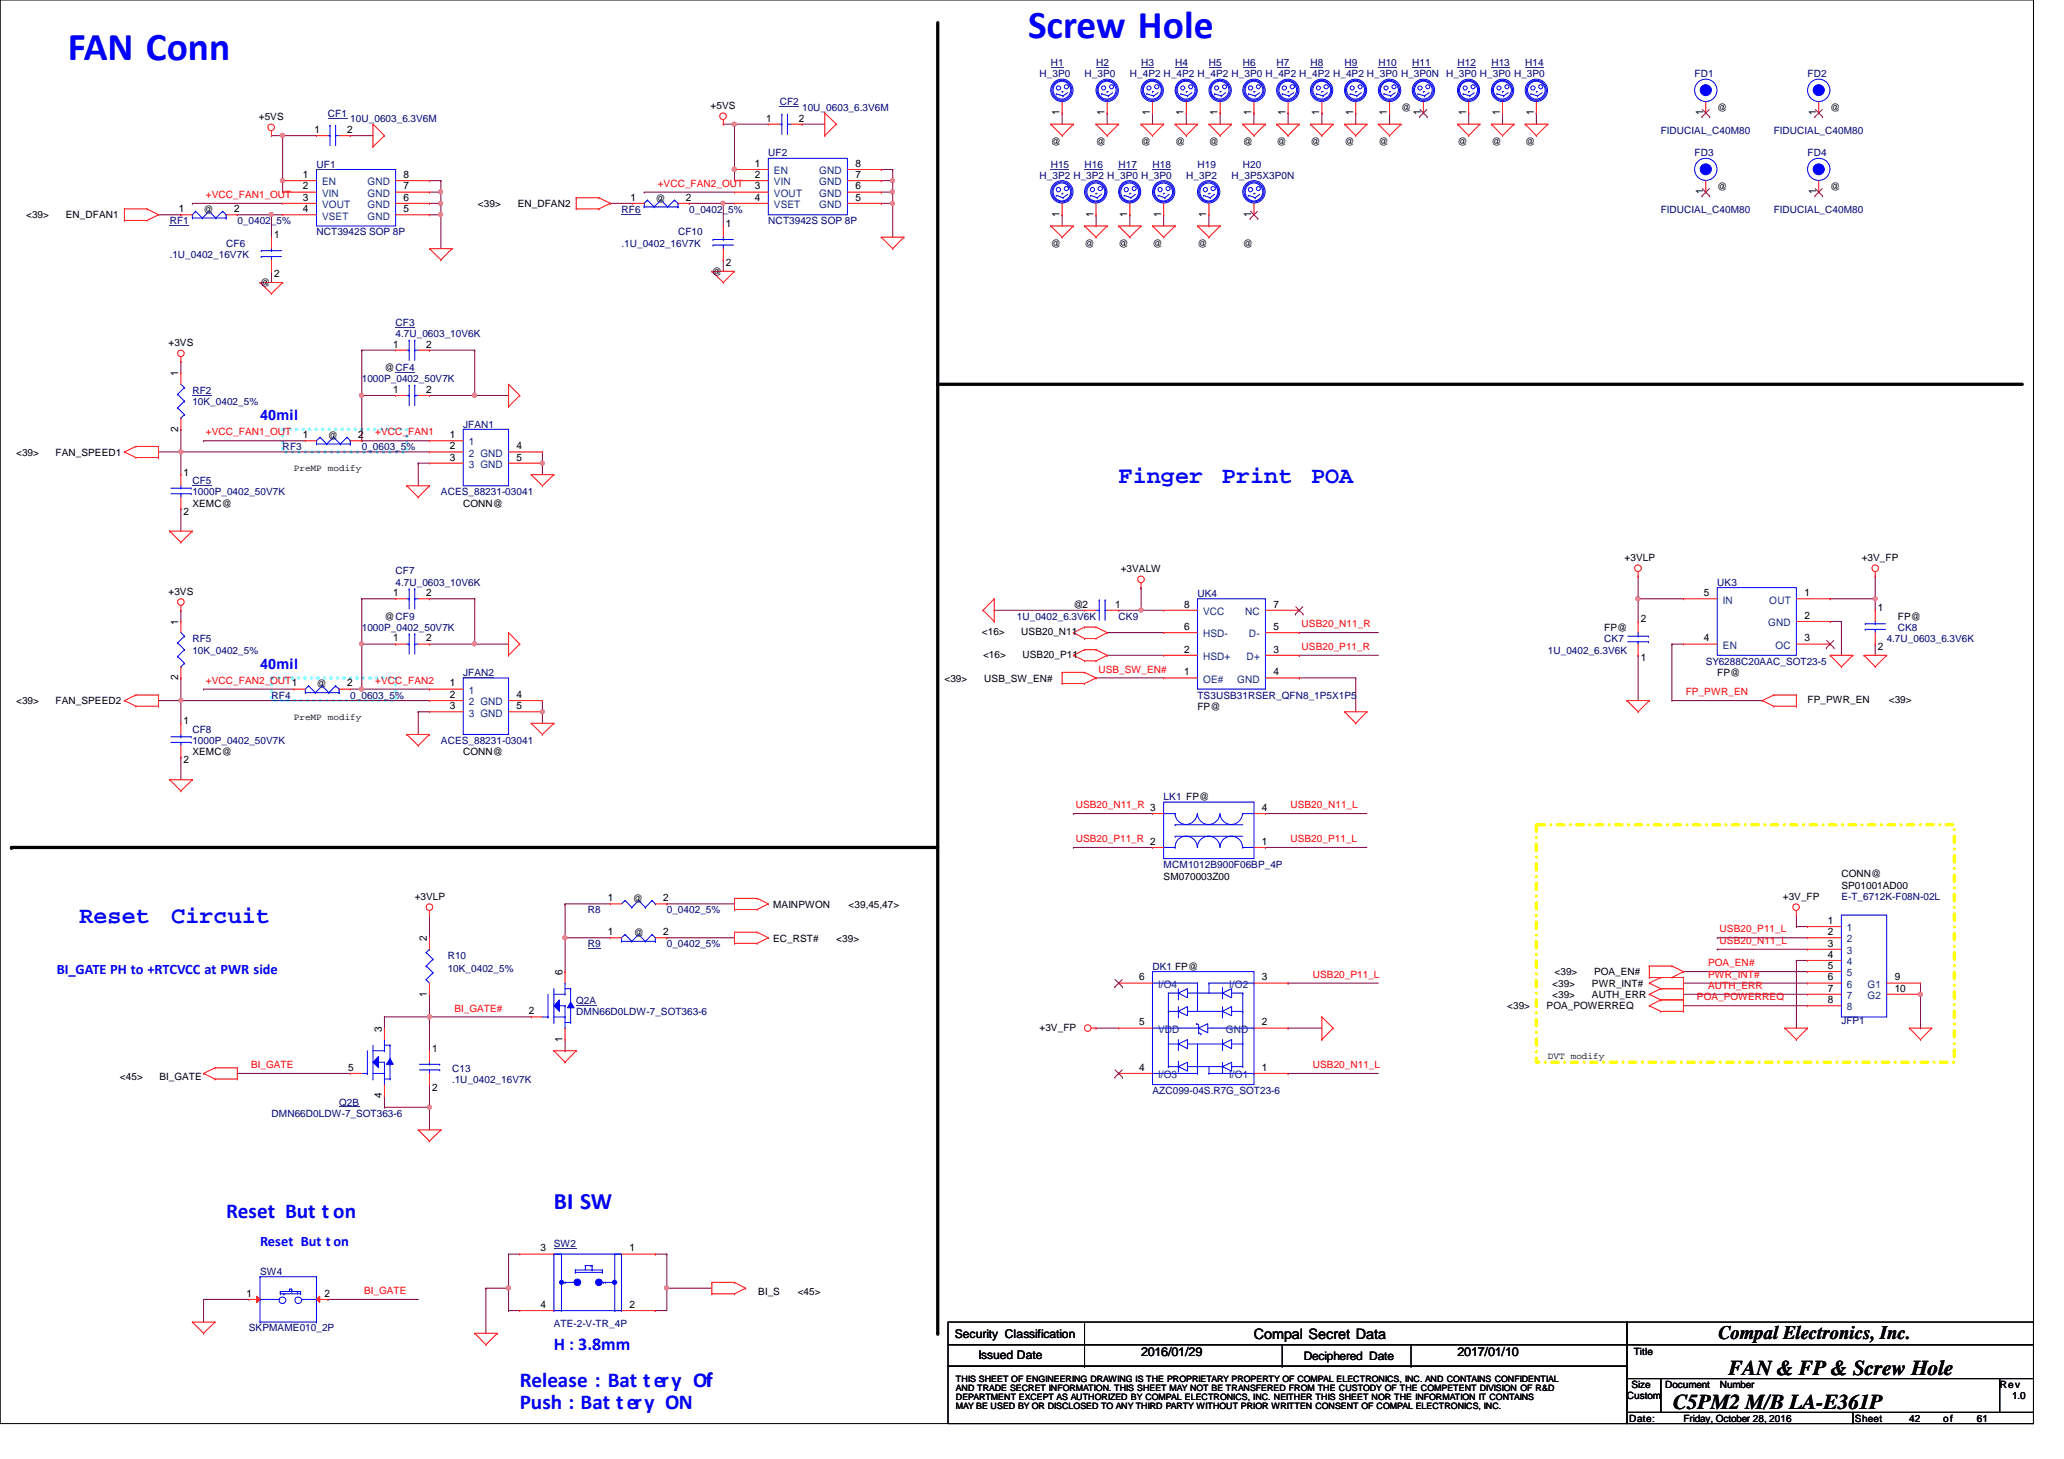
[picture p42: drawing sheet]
<svg xmlns="http://www.w3.org/2000/svg" width="297mm" height="210mm" viewBox="0 0 297 210" stroke-linecap="round" stroke-linejoin="round" font-family="sans-serif">
<defs><g id="words">
<g font-size="5.7" fill="#00f">
<text x="148" y="5.4">Screw Hole</text>
<text x="9.8" y="8.7">FAN Conn</text>
</g>
<g font-size="3.4" fill="#00f">
<text x="161" y="69.4">Finger</text>
<text x="175.8" y="69.4">Print</text>
<text x="188.7" y="69.4">POA</text>
<text x="11.4" y="132.8">Reset</text>
<text x="24.6" y="132.8">Circuit</text>
<text x="79.7" y="173.9">BI SW</text>
</g>
<g font-size="3" fill="#00f">
<text x="32.6" y="175.2">Reset But t on</text>
<text x="74.8" y="199.6">Release : Bat tery Of</text>
<text x="74.8" y="202.6">Push : Bat tery ON</text>
</g>
<g font-size="3">
<text x="248.7" y="197.8">FAN &amp; FP &amp; Screw Hole</text>
<text x="240.8" y="202.7">C5PM2 M/B LA-E361P</text>
</g>
<text font-size="2.8" x="247.3" y="192.7">Compal Electronics, Inc.</text>
<text font-size="2.6" fill="#00f" x="79.7" y="194.3">H : 3.8mm</text>
<g font-size="2.1" fill="#00f">
<text x="37.4" y="60.4">40mil</text>
<text x="37.4" y="96.2">40mil</text>
<text x="8.2" y="140.2">BI_GATE PH to +RTCVCC at PWR side</text>
<text x="37.4" y="179.2">Reset But t on</text>
</g>
<text font-size="2.1" x="180.5" y="192.6">Compal Secret Data</text>
<g font-size="1.8">
<text x="164.2" y="195.1">2016/01/29</text>
<text x="209.8" y="195.1">2017/01/10</text>
</g>
<g font-size="1.7">
<text x="137.4" y="192.4">Security Classification</text>
<text x="140.8" y="195.5">Issued Date</text>
<text x="187.6" y="195.6">Deciphered Date</text>
</g>
<g font-size="1.5">
<text x="110.3" y="17.5">1</text>
<text x="115" y="17.5">2</text>
<text x="152.5" y="16.6" transform="rotate(-90 152.5 16.6)">1</text>
<text x="159" y="16.6" transform="rotate(-90 159 16.6)">1</text>
<text x="165.5" y="16.6" transform="rotate(-90 165.5 16.6)">1</text>
<text x="170.3" y="16.6" transform="rotate(-90 170.3 16.6)">1</text>
<text x="175.2" y="16.6" transform="rotate(-90 175.2 16.6)">1</text>
<text x="180.1" y="16.6" transform="rotate(-90 180.1 16.6)">1</text>
<text x="185" y="16.6" transform="rotate(-90 185 16.6)">1</text>
<text x="189.9" y="16.6" transform="rotate(-90 189.9 16.6)">1</text>
<text x="194.7" y="16.6" transform="rotate(-90 194.7 16.6)">1</text>
<text x="199.6" y="16.6" transform="rotate(-90 199.6 16.6)">1</text>
<text x="204.5" y="16.6" transform="rotate(-90 204.5 16.6)">1</text>
<text x="211" y="16.6" transform="rotate(-90 211 16.6)">1</text>
<text x="215.9" y="16.6" transform="rotate(-90 215.9 16.6)">1</text>
<text x="220.7" y="16.6" transform="rotate(-90 220.7 16.6)">1</text>
<text x="245.1" y="16.6" transform="rotate(-90 245.1 16.6)">1</text>
<text x="261.4" y="16.6" transform="rotate(-90 261.4 16.6)">1</text>
<text x="45.3" y="19.1">1</text>
<text x="50" y="19.1">2</text>
<text x="43.6" y="25.6">1</text>
<text x="43.6" y="27.3">2</text>
<text x="43.6" y="28.9">3</text>
<text x="58.1" y="25.6">8</text>
<text x="58.1" y="27.3">7</text>
<text x="58.1" y="28.9">6</text>
<text x="90.8" y="28.9">1</text>
<text x="98.7" y="28.9">2</text>
<text x="108.6" y="24">1</text>
<text x="108.6" y="25.6">2</text>
<text x="108.6" y="27.3">3</text>
<text x="108.6" y="28.9">4</text>
<text x="123.1" y="24">8</text>
<text x="123.1" y="25.6">7</text>
<text x="123.1" y="27.3">6</text>
<text x="123.1" y="28.9">5</text>
<text x="245.1" y="27.9" transform="rotate(-90 245.1 27.9)">1</text>
<text x="261.4" y="27.9" transform="rotate(-90 261.4 27.9)">1</text>
<text x="25.7" y="30.5">1</text>
<text x="33.7" y="30.5">2</text>
<text x="39.5" y="34.3">1</text>
<text x="43.6" y="30.5">4</text>
<text x="58.1" y="30.5">5</text>
<text x="104.5" y="32.6">1</text>
<text x="152.5" y="31.2" transform="rotate(-90 152.5 31.2)">1</text>
<text x="157.3" y="31.2" transform="rotate(-90 157.3 31.2)">1</text>
<text x="162.2" y="31.2" transform="rotate(-90 162.2 31.2)">1</text>
<text x="167.1" y="31.2" transform="rotate(-90 167.1 31.2)">1</text>
<text x="173.6" y="31.2" transform="rotate(-90 173.6 31.2)">1</text>
<text x="180.1" y="31.2" transform="rotate(-90 180.1 31.2)">1</text>
<text x="39.5" y="39.9">2</text>
<text x="104.5" y="38.3">2</text>
<text x="56.6" y="50">1</text>
<text x="61.3" y="50">2</text>
<text x="25.7" y="54.1" transform="rotate(-90 25.7 54.1)">1</text>
<text x="56.6" y="56.5">1</text>
<text x="61.3" y="56.5">2</text>
<text x="25.7" y="62.1" transform="rotate(-90 25.7 62.1)">2</text>
<text x="43.6" y="63">1</text>
<text x="51.6" y="63">2</text>
<text x="64.7" y="63">1</text>
<text x="64.7" y="64.6">2</text>
<text x="74.3" y="64.6">4</text>
<text x="26.4" y="68.4">1</text>
<text x="64.7" y="66.3">3</text>
<text x="74.3" y="66.3">5</text>
<text x="26.4" y="74">2</text>
<text x="25.7" y="89.9" transform="rotate(-90 25.7 89.9)">1</text>
<text x="56.6" y="85.8">1</text>
<text x="61.3" y="85.8">2</text>
<text x="160.5" y="87.4">1</text>
<text x="170.4" y="87.4">8</text>
<text x="183.3" y="87.4">7</text>
<text x="236.1" y="89.5">2</text>
<text x="245.2" y="85.8">5</text>
<text x="259.7" y="85.8">1</text>
<text x="259.7" y="89">2</text>
<text x="270.3" y="87.9">1</text>
<text x="56.6" y="92.3">1</text>
<text x="61.3" y="92.3">2</text>
<text x="170.4" y="90.6">6</text>
<text x="170.4" y="93.9">2</text>
<text x="183.3" y="90.6">5</text>
<text x="183.3" y="93.9">3</text>
<text x="236.1" y="95.2">1</text>
<text x="245.2" y="92.3">4</text>
<text x="259.7" y="92.3">3</text>
<text x="270.3" y="93.5">2</text>
<text x="25.7" y="97.9" transform="rotate(-90 25.7 97.9)">2</text>
<text x="42" y="98.8">1</text>
<text x="50" y="98.8">2</text>
<text x="64.7" y="98.8">1</text>
<text x="64.7" y="100.4">2</text>
<text x="74.3" y="100.4">4</text>
<text x="170.4" y="97.2">1</text>
<text x="183.3" y="97.2">4</text>
<text x="26.4" y="104.2">1</text>
<text x="64.7" y="102">3</text>
<text x="74.3" y="102">5</text>
<text x="26.4" y="109.8">2</text>
<text x="165.5" y="116.7">3</text>
<text x="181.6" y="116.7">4</text>
<text x="165.5" y="121.5">2</text>
<text x="181.6" y="121.5">1</text>
<text x="87.5" y="129.7">1</text>
<text x="95.5" y="129.7">2</text>
<text x="61.4" y="135.4" transform="rotate(-90 61.4 135.4)">2</text>
<text x="87.5" y="134.5">1</text>
<text x="95.5" y="134.5">2</text>
<text x="263.1" y="132.9">1</text>
<text x="263.1" y="134.5">2</text>
<text x="263.1" y="136.2">3</text>
<text x="263.1" y="137.8">4</text>
<text x="61.4" y="143.4" transform="rotate(-90 61.4 143.4)">1</text>
<text x="80.9" y="140.3" transform="rotate(-90 80.9 140.3)">6</text>
<text x="163.9" y="141.1">6</text>
<text x="181.6" y="141.1">3</text>
<text x="263.1" y="139.4">5</text>
<text x="263.1" y="141.1">6</text>
<text x="263.1" y="142.7">7</text>
<text x="272.7" y="141.1">9</text>
<text x="272.7" y="142.7">10</text>
<text x="54.9" y="148.4" transform="rotate(-90 54.9 148.4)">3</text>
<text x="76.1" y="145.9">2</text>
<text x="80.9" y="149.9" transform="rotate(-90 80.9 149.9)">1</text>
<text x="163.9" y="147.5">5</text>
<text x="181.6" y="147.5">2</text>
<text x="263.1" y="144.3">8</text>
<text x="50.1" y="154.1">5</text>
<text x="62.2" y="151.3">1</text>
<text x="163.9" y="154.1">4</text>
<text x="181.6" y="154.1">1</text>
<text x="54.9" y="158" transform="rotate(-90 54.9 158)">4</text>
<text x="62.2" y="156.9">2</text>
<text x="77.8" y="180">3</text>
<text x="90.6" y="180">1</text>
<text x="35.5" y="186.6">1</text>
<text x="46.7" y="186.6">2</text>
<text x="77.8" y="188.2">4</text>
<text x="90.6" y="188.2">2</text>
</g>
<g font-size="1.5" fill="#004080">
<text x="46.4" y="26.7">EN</text>
<text x="46.4" y="28.3">VIN</text>
<text x="46.4" y="29.9">VOUT</text>
<text x="52.9" y="26.7">GND</text>
<text x="52.9" y="28.3">GND</text>
<text x="52.9" y="29.9">GND</text>
<text x="111.4" y="25.1">EN</text>
<text x="111.4" y="26.7">VIN</text>
<text x="111.4" y="28.3">VOUT</text>
<text x="111.4" y="29.9">VSET</text>
<text x="117.9" y="25.1">GND</text>
<text x="117.9" y="26.7">GND</text>
<text x="117.9" y="28.3">GND</text>
<text x="117.9" y="29.9">GND</text>
<text x="46.4" y="31.6">VSET</text>
<text x="52.9" y="31.6">GND</text>
<text x="67.5" y="64.1">1</text>
<text x="67.5" y="65.7">2 GND</text>
<text x="67.5" y="67.3">3 GND</text>
<text x="173.1" y="88.5">VCC</text>
<text x="179.2" y="88.5">NC</text>
<text x="247.9" y="86.8">IN</text>
<text x="254.6" y="86.8">OUT</text>
<text x="173.1" y="91.7">HSD-</text>
<text x="173.1" y="95">HSD+</text>
<text x="179.4" y="95">D+</text>
<text x="179.7" y="91.7">D-</text>
<text x="247.9" y="93.3">EN</text>
<text x="254.5" y="90.1">GND</text>
<text x="255.5" y="93.3">OC</text>
<text x="67.5" y="99.8">1</text>
<text x="67.5" y="101.5">2 GND</text>
<text x="173.1" y="98.2">OE#</text>
<text x="178.1" y="98.2">GND</text>
<text x="67.5" y="103.1">3 GND</text>
<text x="265.8" y="134">1</text>
<text x="265.8" y="135.6">2</text>
<text x="265.8" y="137.2">3</text>
<text x="166.7" y="142.1">I/O4</text>
<text x="176.9" y="142.1">I/O2</text>
<text x="265.8" y="138.9">4</text>
<text x="265.8" y="140.5">5</text>
<text x="265.8" y="142.1">6</text>
<text x="265.8" y="143.7">7</text>
<text x="268.8" y="142.1">G1</text>
<text x="268.8" y="143.7">G2</text>
<text x="166.7" y="148.6">VDD</text>
<text x="176.4" y="148.6">GND</text>
<text x="265.8" y="145.4">8</text>
<text x="166.7" y="155.1">I/O3</text>
<text x="176.9" y="155.1">I/O1</text>
</g>
<g font-size="1.4" fill="#000080">
<text x="149.6" y="11.1">H_3P0</text>
<text x="151.2" y="9.5">H1</text>
<text x="156.1" y="11.1">H_3P0</text>
<text x="157.7" y="9.5">H2</text>
<text x="162.6" y="11.1">H_4P2 H_4P2 H_4P2 H_3P0 H_4P2 H_4P2 H_4P2 H_3P0 H_3P0N H_3P0 H_3P0 H_3P0</text>
<text x="164.2" y="9.5">H3</text>
<text x="169.1" y="9.5">H4</text>
<text x="174" y="9.5">H5</text>
<text x="178.9" y="9.5">H6</text>
<text x="183.7" y="9.5">H7</text>
<text x="188.6" y="9.5">H8</text>
<text x="193.5" y="9.5">H9</text>
<text x="198.4" y="9.5">H10</text>
<text x="203.2" y="9.5">H11</text>
<text x="209.8" y="9.5">H12</text>
<text x="214.6" y="9.5">H13</text>
<text x="219.5" y="9.5">H14</text>
<text x="243.9" y="11.1">FD1</text>
<text x="260.1" y="11.1">FD2</text>
<text x="47.2" y="16.8">CF1</text>
<text x="50.4" y="17.6">10U_0603_6.3V6M</text>
<text x="112.2" y="15.2">CF2</text>
<text x="115.4" y="16">10U_0603_6.3V6M</text>
<text x="110.6" y="22.5">UF2</text>
<text x="239" y="19.2">FIDUCIAL_C40M80</text>
<text x="243.9" y="22.5">FD3</text>
<text x="255.3" y="19.2">FIDUCIAL_C40M80</text>
<text x="260.1" y="22.5">FD4</text>
<text x="45.5" y="24.1">UF1</text>
<text x="149.6" y="25.7">H_3P2 H_3P2 H_3P0 H_3P0</text>
<text x="151.2" y="24.1">H15</text>
<text x="156.1" y="24.1">H16</text>
<text x="161" y="24.1">H17</text>
<text x="165.9" y="24.1">H18</text>
<text x="170.7" y="25.7">H_3P2</text>
<text x="172.3" y="24.1">H19</text>
<text x="177.2" y="25.7">H_3P5X3P0N</text>
<text x="178.9" y="24.1">H20</text>
<text x="24.4" y="32.3">RF1</text>
<text x="32.6" y="35.5">CF6</text>
<text x="34.2" y="32.3">0_0402_5%</text>
<text x="45.5" y="33.9">NCT3942S SOP 8P</text>
<text x="89.4" y="35.5">.1U_0402_16V7K</text>
<text x="89.4" y="30.6">RF6</text>
<text x="97.6" y="33.9">CF10</text>
<text x="99.2" y="30.6">0_0402_5%</text>
<text x="110.6" y="32.3">NCT3942S SOP 8P</text>
<text x="239" y="30.6">FIDUCIAL_C40M80</text>
<text x="255.3" y="30.6">FIDUCIAL_C40M80</text>
<text x="24.4" y="37.1">.1U_0402_16V7K</text>
<text x="56.9" y="46.9">CF3</text>
<text x="56.9" y="48.5">4.7U_0603_10V6K</text>
<text x="27.7" y="56.6">RF2</text>
<text x="27.7" y="58.3">10K_0402_5%</text>
<text x="52.1" y="55">1000P_0402_50V7K</text>
<text x="40.7" y="64.8">RF3</text>
<text x="52.1" y="64.8">0_0603_5%</text>
<text x="66.7" y="61.5">JFAN1</text>
<text x="27.7" y="69.6">CF5</text>
<text x="27.7" y="71.2">1000P_0402_50V7K</text>
<text x="63.5" y="71.2">ACES_88231-03041</text>
<text x="56.9" y="82.6">CF7</text>
<text x="56.9" y="84.2">4.7U_0603_10V6K</text>
<text x="146.3" y="89.2">1U_0402_6.3V6K</text>
<text x="161" y="89.2">CK9</text>
<text x="172.3" y="85.9">UK4</text>
<text x="247.1" y="84.2">UK3</text>
<text x="27.7" y="94">10K_0402_5%</text>
<text x="27.7" y="92.4">RF5</text>
<text x="52.1" y="90.8">1000P_0402_50V7K</text>
<text x="222.8" y="94">1U_0402_6.3V6K</text>
<text x="230.9" y="92.4">CK7</text>
<text x="245.5" y="95.6">SY6288C20AAC_SOT23-5</text>
<text x="271.5" y="92.4">4.7U_0603_6.3V6K</text>
<text x="273.1" y="90.8">CK8</text>
<text x="39.1" y="100.5">RF4</text>
<text x="50.4" y="100.5">0_0603_5%</text>
<text x="66.7" y="97.3">JFAN2</text>
<text x="172.3" y="100.5">TS3USB31RSER_QFN8_1P5X1P5</text>
<text x="27.7" y="107">1000P_0402_50V7K</text>
<text x="27.7" y="105.4">CF8</text>
<text x="63.5" y="107">ACES_88231-03041</text>
<text x="167.5" y="115.1">LK1 FP@</text>
<text x="167.5" y="124.9">MCM1012B900F06BP_4P</text>
<text x="84.6" y="131.4">R8</text>
<text x="96" y="131.4">0_0402_5%</text>
<text x="265" y="129.5">E-T_6712K-F08N-02L</text>
<text x="64.4" y="137.9">R10</text>
<text x="84.6" y="136.3">R9</text>
<text x="96" y="136.3">0_0402_5%</text>
<text x="64.4" y="139.9">10K_0402_5%</text>
<text x="165.9" y="139.5">DK1 FP@</text>
<text x="82.9" y="144.4">Q2A</text>
<text x="82.9" y="146">DMN66D0LDW-7_SOT363-6</text>
<text x="265" y="147.3">JFP1</text>
<text x="65.1" y="155.8">.1U_0402_16V7K</text>
<text x="65.1" y="154.2">C13</text>
<text x="39.1" y="160.7">DMN66D0LDW-7_SOT363-6</text>
<text x="48.8" y="159">Q2B</text>
<text x="165.9" y="157.4">AZC099-04S.R7G_SOT23-6</text>
<text x="79.7" y="179.4">SW2</text>
<text x="37.4" y="183.4">SW4</text>
<text x="35.8" y="191.6">SKPMAME010_2P</text>
<text x="79.7" y="190.9">ATE-2-V-TR_4P</text>
</g>
<g font-size="1.4">
<text x="37.3" y="17.3">+5VS</text>
<text x="102.3" y="15.7">+5VS</text>
<text x="201.6" y="16">@</text>
<text x="247.1" y="16">@</text>
<text x="263.4" y="16">@</text>
<text x="151.2" y="20.9">@</text>
<text x="157.7" y="20.9">@</text>
<text x="164.2" y="20.9">@</text>
<text x="169.1" y="20.9">@</text>
<text x="174" y="20.9">@</text>
<text x="178.9" y="20.9">@</text>
<text x="183.7" y="20.9">@</text>
<text x="188.6" y="20.9">@</text>
<text x="193.5" y="20.9">@</text>
<text x="198.4" y="20.9">@</text>
<text x="209.8" y="20.9">@</text>
<text x="214.6" y="20.9">@</text>
<text x="219.5" y="20.9">@</text>
<text x="68.8" y="29.8">&lt;39&gt;</text>
<text x="74.5" y="29.8">EN_DFAN2</text>
<text x="94.3" y="29">@</text>
<text x="247.1" y="27.3">@</text>
<text x="263.4" y="27.3">@</text>
<text x="3.8" y="31.4">&lt;39&gt;</text>
<text x="9.5" y="31.4">EN_DFAN1</text>
<text x="29.3" y="30.6">@</text>
<text x="151.2" y="35.5">@</text>
<text x="156.1" y="35.5">@</text>
<text x="161" y="35.5">@</text>
<text x="165.9" y="35.5">@</text>
<text x="172.3" y="35.5">@</text>
<text x="178.9" y="35.5">@</text>
<text x="37.4" y="41.2">@</text>
<text x="102.4" y="39.5">@</text>
<text x="24.3" y="49.8">+3VS</text>
<text x="55.3" y="53.4">@CF4</text>
<text x="2.3" y="65.6">&lt;39&gt;</text>
<text x="8" y="65.6">FAN_SPEED1</text>
<text x="47.2" y="63.1">@</text>
<text x="42.3" y="67.8">PreMP modify</text>
<text x="27.7" y="72.9">XEMC@</text>
<text x="66.7" y="72.9">CONN@</text>
<text x="161.3" y="82.3">+3VALW</text>
<text x="233.8" y="80.7">+3VLP</text>
<text x="267.9" y="80.7">+3V_FP</text>
<text x="24.3" y="85.6">+3VS</text>
<text x="55.3" y="89.2">@CF9</text>
<text x="154.5" y="87.5">@2</text>
<text x="273.1" y="89.2">FP@</text>
<text x="141.3" y="91.4">&lt;16&gt;</text>
<text x="141.5" y="94.7">&lt;16&gt;</text>
<text x="147" y="91.4">USB20_N11</text>
<text x="147.1" y="94.7">USB20_P11</text>
<text x="230.9" y="90.8">FP@</text>
<text x="2.3" y="101.3">&lt;39&gt;</text>
<text x="8" y="101.3">FAN_SPEED2</text>
<text x="45.5" y="98.9">@</text>
<text x="135.9" y="98.1">&lt;39&gt;</text>
<text x="141.6" y="98.1">USB_SW_EN#</text>
<text x="247.1" y="97.3">FP@</text>
<text x="260.1" y="101.2">FP_PWR_EN</text>
<text x="271.8" y="101.2">&lt;39&gt;</text>
<text x="42.3" y="103.5">PreMP modify</text>
<text x="172.3" y="102.2">FP@</text>
<text x="27.7" y="108.6">XEMC@</text>
<text x="66.7" y="108.6">CONN@</text>
<text x="59.7" y="129.5">+3VLP</text>
<text x="91.1" y="129.8">@</text>
<text x="111.2" y="130.6">MAINPWON</text>
<text x="122.1" y="130.6">&lt;39,45,47&gt;</text>
<text x="167.5" y="126.5">SM070003Z00</text>
<text x="256.6" y="129.5">+3V_FP</text>
<text x="265" y="126.2">CONN@</text>
<text x="265" y="127.8">SP01001AD00</text>
<text x="91.2" y="134.7">@</text>
<text x="111.2" y="135.5">EC_RST#</text>
<text x="120.4" y="135.5">&lt;39&gt;</text>
<text x="223.4" y="142">&lt;39&gt;</text>
<text x="223.4" y="143.6">&lt;39&gt;</text>
<text x="223.7" y="140.3">&lt;39&gt;</text>
<text x="229.1" y="142">PWR_INT#</text>
<text x="229.1" y="143.6">AUTH_ERR</text>
<text x="229.4" y="140.3">POA_EN#</text>
<text x="149.6" y="148.3">+3V_FP</text>
<text x="216.9" y="145.2">&lt;39&gt;</text>
<text x="222.6" y="145.2">POA_POWERREQ</text>
<text x="17.3" y="155.4">&lt;45&gt;</text>
<text x="22.9" y="155.4">BI_GATE</text>
<text x="222.8" y="152.3">DVT modify</text>
<text x="109.1" y="186.4">BI_S</text>
<text x="114.8" y="186.4">&lt;45&gt;</text>
<text x="235.1" y="194.9">Title</text>
<text x="234.1" y="201.3">Custom</text>
<text x="234.8" y="199.7">Size</text>
<text x="239.7" y="199.7">Document</text>
<text x="247.5" y="199.7">Number</text>
<text x="287.8" y="199.7">Rev</text>
<text x="289.6" y="201.3">1.0</text>
<text x="234.4" y="204.6">Date:</text>
<text x="242.3" y="204.6">Friday, October 28, 2016</text>
<text x="267" y="204.6">Sheet</text>
<text x="274.8" y="204.6">42</text>
<text x="279.7" y="204.6">of</text>
<text x="284.5" y="204.6">61</text>
</g>
<g font-size="1.4" fill="#f00">
<text x="29.6" y="28.5">+VCC_FAN1_OUT</text>
<text x="94.7" y="26.9">+VCC_FAN2_OUT</text>
<text x="29.6" y="62.7">+VCC_FAN1_OUT</text>
<text x="54" y="62.7">+VCC_FAN1</text>
<text x="187.3" y="93.5">USB20_P11_R</text>
<text x="187.3" y="90.3">USB20_N11_R</text>
<text x="29.6" y="98.4">+VCC_FAN2_OUT</text>
<text x="54" y="98.4">+VCC_FAN2</text>
<text x="158.1" y="96.8">USB_SW_EN#</text>
<text x="242.6" y="100">FP_PWR_EN</text>
<text x="154.8" y="116.3">USB20_N11_R</text>
<text x="185.7" y="116.3">USB20_N11_L</text>
<text x="154.8" y="121.2">USB20_P11_R</text>
<text x="185.7" y="121.2">USB20_P11_L</text>
<text x="247.5" y="135.8">USB20_N11_L</text>
<text x="247.5" y="134.2">USB20_P11_L</text>
<text x="188.9" y="140.7">USB20_P11_L</text>
<text x="244.2" y="143.9">POA_POWERREQ</text>
<text x="245.8" y="139">POA_EN#</text>
<text x="245.8" y="140.7">PWR_INT#</text>
<text x="245.8" y="142.3">AUTH_ERR</text>
<text x="65.4" y="145.5">BI_GATE#</text>
<text x="36.1" y="153.7">BI_GATE</text>
<text x="188.9" y="153.7">USB20_N11_L</text>
<text x="52.4" y="186.2">BI_GATE</text>
</g>
<g font-size="1.3">
<text x="137.6" y="200.2">AND TRADE SECRET INFORMATION. THIS SHEET MAY NOT BE TRANSFERED FROM THE CUSTODY OF THE COMPETENT DIVISION OF R&amp;D</text>
<text x="137.6" y="201.5">DEPARTMENT EXCEPT AS AUTHORIZED BY COMPAL ELECTRONICS, INC. NEITHER THIS SHEET NOR THE INFORMATION IT CONTAINS</text>
<text x="137.6" y="202.8">MAY BE USED BY OR DISCLOSED TO ANY THIRD PARTY WITHOUT PRIOR WRITTEN CONSENT OF COMPAL ELECTRONICS, INC.</text>
<text x="137.6" y="198.8">THIS SHEET OF ENGINEERING DRAWING IS THE PROPRIETARY PROPERTY OF COMPAL ELECTRONICS, INC. AND CONTAINS CONFIDENTIAL</text>
</g>
</g></defs>
<path d="M0 0h292.6v204.8h-292.6z" fill="none" stroke="#000" stroke-width=".14"/>
<path d="M135 3.3v188.5M135 55.3h156M1.6 121.9h133.4" fill="none" stroke="#000" stroke-width=".47"/>
<g fill="#000">
<circle cx="135" cy="55.3" r=".23"/>
<circle cx="1.6" cy="121.9" r=".23"/>
<circle cx="135" cy="191.8" r=".23"/>
</g>
<path d="M221.1 118.7h60.2v34.1h-60.2z" fill="none" stroke="#ff0" stroke-width=".47" stroke-dasharray=".9 .9 0 .9"/>
<path d="M40.7 61.8h17.8v3.2h-17.8zM39.1 97.5h17.8v3.3h-17.8z" fill="none" stroke="#0ff" stroke-width=".47" stroke-dasharray="0 .9"/>
<g fill="none" stroke="#800040" stroke-width=".14">
<path d="M152.9 16.3h.1M152.9 16.3v1.6M159.3 16.3h.1M159.3 16.3v1.6M165.9 16.3h.1M165.9 16.3v1.6M170.7 16.3h.1M170.7 16.3v1.6M175.6 16.3h.1M175.6 16.3v1.6M26 52h.1M26 52v1.6"/>
<path d="M68.3 56.9h.1M68.3 50.4h.1M68.3 50.4v6.5M68.3 56.9h4.9M22.8 65h.1M22.8 65h3.2M26 61.8h.1M26 65h.1M26 73.2h.1M26 61.8v6.5M26 73.2v3.2"/>
</g>
<circle cx="68.3" cy="56.9" r=".31" fill="#f0f"/>
<circle cx="68.3" cy="56.9" r=".31" fill="none" stroke="#f0f" stroke-width=".14"/>
<path d="M52.1 56.9h4.8M52.1 56.9h.1M52.1 50.4h.1M52.1 50.4v6.5" fill="none" stroke="#800040" stroke-width=".14"/>
<circle cx="52" cy="56.9" r=".31" fill="#f0f"/>
<circle cx="52" cy="56.9" r=".31" fill="none" stroke="#f0f" stroke-width=".14"/>
<path d="M26 65h.1M26 65h35.8M52.1 63.4h9.7M52.1 63.4h.1" fill="none" stroke="#800040" stroke-width=".14"/>
<circle cx="26" cy="65" r=".31" fill="#f0f"/>
<circle cx="26" cy="65" r=".31" fill="none" stroke="#f0f" stroke-width=".14"/>
<g fill="none" stroke="#800040" stroke-width=".14">
<path d="M52.1 50.4h4.8M52.1 50.4h.1M52.1 56.9h.1M52.1 56.9v6.5M61.8 50.4h6.5M61.8 56.9h6.5M61.8 50.4h.1M61.8 56.9h.1M55.3 159.3h.1M55.3 159.3h6.5M61.8 146.3h.1M61.8 159.3h.1"/>
<path d="M61.8 146.3v4.9M61.8 159.3v3.3M29.3 186.9h6.5M29.3 186.9h.1M29.3 186.9v3.3M47.2 186.9h13M47.2 186.9h.1"/>
</g>
<circle cx="61.8" cy="159.3" r=".3" fill="#f0f"/>
<circle cx="61.8" cy="159.3" r=".3" fill="none" stroke="#f0f" stroke-width=".14"/>
<path d="M55.3 146.3h.1M55.3 146.3v1.6M55.3 146.3h21.2M61.8 156h.1M61.8 143h.1M61.8 146.3h.1M61.8 143v3.3M61.8 156v3.3" fill="none" stroke="#800040" stroke-width=".14"/>
<circle cx="61.8" cy="146.3" r=".31" fill="#f0f"/>
<circle cx="61.8" cy="146.3" r=".31" fill="none" stroke="#f0f" stroke-width=".14"/>
<path d="M61.8 131.7h.1M61.8 131.7v3.2M81.3 134.9h6.5M81.3 139.8h.1M81.3 134.9h.1M81.3 130h.1M81.3 130v9.8M96 134.9h9.7M96 134.9h.1M34.2 154.4h.1M34.2 154.4h16.2" fill="none" stroke="#800040" stroke-width=".14"/>
<circle cx="81.3" cy="134.9" r=".31" fill="#f0f"/>
<circle cx="81.3" cy="134.9" r=".31" fill="none" stroke="#f0f" stroke-width=".14"/>
<g fill="none" stroke="#800040" stroke-width=".14">
<path d="M60.2 66.6h1.6M60.2 66.6h.1M60.2 66.6v3.3M235.8 86.1h6.5M235.8 86.1h.1M235.8 86.1v3.3M154.5 117.1h11.4M154.5 117.1h.1M182.1 117.1h14.6M182.1 117.1h.1M81.3 130h6.5M81.3 130h.1"/>
<path d="M96 130h9.7M96 130h.1M154.5 121.9h11.4M154.5 121.9h.1M182.1 121.9h14.6M182.1 121.9h.1"/>
</g>
<circle cx="235.7" cy="86.1" r=".31" fill="#f0f"/>
<circle cx="235.7" cy="86.1" r=".31" fill="none" stroke="#f0f" stroke-width=".14"/>
<path d="M269.9 86.1h.1M269.9 86.1v1.7" fill="none" stroke="#800040" stroke-width=".14"/>
<circle cx="269.9" cy="86.1" r=".3" fill="#f0f"/>
<circle cx="269.9" cy="86.1" r=".3" fill="none" stroke="#f0f" stroke-width=".14"/>
<g fill="none" stroke="#800040" stroke-width=".14">
<path d="M157.7 97.5h.1M157.7 97.5h9.8M159.3 91h.1M159.3 94.3h.1M159.3 91h8.2M159.3 94.3h8.2M164.2 84.5h.1M164.2 87.8h.1M164.2 84.5v3.3M164.2 87.8h3.3M187 91h11.4M187 94.3h11.4"/>
<path d="M187 97.5h8.1M187 94.3h.1M187 97.5h.1M187 91h.1M195.1 97.5h.1M195.1 97.5v4.9M235.8 94.3h.1M235.8 82.9h.1M235.8 82.9v3.2M235.8 94.3v6.5M240.6 92.7h1.7M240.6 92.7h.1"/>
<path d="M240.6 92.7v8.1M263.4 89.4h1.6M263.4 86.1h.1M263.4 89.4h.1M265 89.4h.1M265 89.4v4.9M269.9 82.9h.1M269.9 92.7h.1M269.9 82.9v3.2h-6.5M269.9 92.7v1.6M240.6 100.8h.1M240.6 100.8h13"/>
<path d="M242.3 139.8h.1M242.3 139.8h17.8M247.1 136.6h.1M247.1 134.9h.1M247.1 136.6h13M247.1 134.9h13M258.5 133.3h1.6M258.5 138.2h1.6M258.5 131.7h.1M258.5 133.3h.1M258.5 138.2h.1M258.5 131.7v1.6"/>
<path d="M258.5 138.2v9.7M157.7 147.9h3.3M157.7 147.9h.1M185.4 141.4h13M185.4 154.4h13M185.4 147.9h4.8M185.4 147.9h.1M185.4 141.4h.1M185.4 154.4h.1M242.3 141.4h.1M242.3 143h.1M242.3 144.7h.1"/>
<path d="M242.3 141.4h17.8M242.3 143h17.8M242.3 144.7h17.8"/>
</g>
<circle cx="164.2" cy="87.8" r=".3" fill="#f0f"/>
<circle cx="164.2" cy="87.8" r=".3" fill="none" stroke="#f0f" stroke-width=".14"/>
<g fill="none" stroke="#800040" stroke-width=".14">
<path d="M143.1 87.8h13M143.1 87.8h.1M161 87.8h3.2M161 87.8h.1M69.9 185.3h3.3M69.9 185.3h.1M69.9 185.3v6.5M73.2 188.6h1.6M73.2 180.4h1.6M73.2 188.6h.1M73.2 185.3h.1M73.2 180.4h.1"/>
<path d="M73.2 180.4v8.2M94.3 188.6h.1M94.3 180.4h.1M94.3 180.4h1.7M96 185.3h6.4M96 185.3h.1M96 185.3v3.3h-1.7"/>
</g>
<circle cx="73.2" cy="185.3" r=".31" fill="#f0f"/>
<circle cx="73.2" cy="185.3" r=".31" fill="none" stroke="#f0f" stroke-width=".14"/>
<path d="M96 180.4h.1M96 180.4v4.9" fill="none" stroke="#800040" stroke-width=".14"/>
<circle cx="95.9" cy="185.3" r=".3" fill="#f0f"/>
<circle cx="95.9" cy="185.3" r=".3" fill="none" stroke="#f0f" stroke-width=".14"/>
<path d="M63.5 26h.1M63.5 27.6h.1M63.5 26v3.3" fill="none" stroke="#800040" stroke-width=".14"/>
<circle cx="63.4" cy="29.2" r=".3" fill="#f0f"/>
<circle cx="63.4" cy="29.2" r=".3" fill="none" stroke="#f0f" stroke-width=".14"/>
<circle cx="63.4" cy="27.6" r=".3" fill="#f0f"/>
<circle cx="63.4" cy="27.6" r=".3" fill="none" stroke="#f0f" stroke-width=".14"/>
<path d="M61.8 26h.1M61.8 27.6h.1M61.8 29.3h.1M61.8 30.9h.1M61.8 26h1.7M61.8 27.6h1.7M61.8 29.3h1.7M61.8 30.9h1.7M63.5 29.3h.1M63.5 30.9h.1M63.5 29.3v6.5" fill="none" stroke="#800040" stroke-width=".14"/>
<circle cx="63.4" cy="30.9" r=".3" fill="#f0f"/>
<circle cx="63.4" cy="30.9" r=".3" fill="none" stroke="#f0f" stroke-width=".14"/>
<path d="M39.1 19.5h1.6M39.1 19.5h.1M40.7 19.5h.1M40.7 19.5v6.5M50.4 19.5h.1M50.4 19.5h3.3" fill="none" stroke="#800040" stroke-width=".14"/>
<circle cx="40.7" cy="26" r=".31" fill="#f0f"/>
<circle cx="40.7" cy="26" r=".31" fill="none" stroke="#f0f" stroke-width=".14"/>
<circle cx="40.7" cy="19.5" r=".31" fill="#f0f"/>
<circle cx="40.7" cy="19.5" r=".31" fill="none" stroke="#f0f" stroke-width=".14"/>
<path d="M40.7 19.5h4.8M40.7 19.5h.1M27.7 29.3h.1M27.7 29.3h13M34.2 30.9h.1M34.2 30.9h6.5M39.1 39h.1M39.1 30.9h.1M39.1 30.9v3.2M39.1 39v1.6M40.7 26h.1M40.7 26v1.6" fill="none" stroke="#800040" stroke-width=".14"/>
<circle cx="39" cy="30.9" r=".3" fill="#f0f"/>
<circle cx="39" cy="30.9" r=".3" fill="none" stroke="#f0f" stroke-width=".14"/>
<path d="M78.1 65h.1M78.1 66.6h.1M78.1 65v3.3" fill="none" stroke="#800040" stroke-width=".14"/>
<circle cx="78.1" cy="66.6" r=".3" fill="#f0f"/>
<circle cx="78.1" cy="66.6" r=".3" fill="none" stroke="#f0f" stroke-width=".14"/>
<path d="M29.3 63.4h.1M29.3 63.4h14.6M61.8 92.7h6.5M61.8 92.7h.1M78.1 100.8h.1M78.1 102.4h.1M78.1 100.8v3.3" fill="none" stroke="#800040" stroke-width=".14"/>
<circle cx="78.1" cy="102.4" r=".3" fill="#f0f"/>
<circle cx="78.1" cy="102.4" r=".3" fill="none" stroke="#f0f" stroke-width=".14"/>
<path d="M26 97.5h.1M26 87.8h.1M26 87.8v1.6M26 97.5v6.6M29.3 99.1h13M29.3 99.1h.1M22.8 100.8h.1M22.8 100.8h3.2M26 100.8h.1M60.2 102.4h1.6M60.2 102.4h.1M60.2 102.4v3.3" fill="none" stroke="#800040" stroke-width=".14"/>
<circle cx="26" cy="100.7" r=".3" fill="#f0f"/>
<circle cx="26" cy="100.7" r=".3" fill="none" stroke="#f0f" stroke-width=".14"/>
<path d="M68.3 92.7h.1M68.3 86.1h.1M68.3 86.1v6.6M68.3 92.7h4.9M26 108.9h.1M26 108.9v3.3" fill="none" stroke="#800040" stroke-width=".14"/>
<circle cx="68.3" cy="92.6" r=".3" fill="#f0f"/>
<circle cx="68.3" cy="92.6" r=".3" fill="none" stroke="#f0f" stroke-width=".14"/>
<path d="M52.1 99.1h.1M52.1 86.1h.1M52.1 86.1v13" fill="none" stroke="#800040" stroke-width=".14"/>
<circle cx="52" cy="92.6" r=".3" fill="#f0f"/>
<circle cx="52" cy="92.6" r=".3" fill="none" stroke="#f0f" stroke-width=".14"/>
<path d="M50.4 99.1h11.4M52.1 86.1h4.8M52.1 99.1h.1M52.1 86.1h.1M52.1 92.7h4.8M56.9 92.7h.1M61.8 86.1h6.5M61.8 86.1h.1M61.8 99.1h.1M26 100.8h.1M26 100.8h35.8" fill="none" stroke="#800040" stroke-width=".14"/>
<circle cx="52" cy="99.1" r=".3" fill="#f0f"/>
<circle cx="52" cy="99.1" r=".3" fill="none" stroke="#f0f" stroke-width=".14"/>
<path d="M22.8 30.9h3.2M26 30.9h.1M92.7 27.6h13M92.7 27.6h.1M104.1 37.4h.1M104.1 29.3h.1M104.1 29.3v3.2M104.1 37.4v1.6" fill="none" stroke="#800040" stroke-width=".14"/>
<circle cx="104.1" cy="29.2" r=".3" fill="#f0f"/>
<circle cx="104.1" cy="29.2" r=".3" fill="none" stroke="#f0f" stroke-width=".14"/>
<path d="M87.8 29.3h3.3M87.8 29.3h.1M99.2 29.3h6.5M99.2 29.3h.1M104.1 29.3h.1M128.5 24.4h.1M128.5 24.4v1.6" fill="none" stroke="#800040" stroke-width=".14"/>
<circle cx="128.4" cy="26" r=".3" fill="#f0f"/>
<circle cx="128.4" cy="26" r=".3" fill="none" stroke="#f0f" stroke-width=".14"/>
<path d="M128.5 26h.1M128.5 26v1.6" fill="none" stroke="#800040" stroke-width=".14"/>
<circle cx="128.4" cy="27.6" r=".3" fill="#f0f"/>
<circle cx="128.4" cy="27.6" r=".3" fill="none" stroke="#f0f" stroke-width=".14"/>
<path d="M128.5 27.6h.1M128.5 29.3h.1M128.5 27.6v6.5" fill="none" stroke="#800040" stroke-width=".14"/>
<circle cx="128.4" cy="29.2" r=".3" fill="#f0f"/>
<circle cx="128.4" cy="29.2" r=".3" fill="none" stroke="#f0f" stroke-width=".14"/>
<g fill="none" stroke="#800040" stroke-width=".14">
<path d="M104.1 17.9h6.5M104.1 17.9h.1M105.7 17.9h.1M105.7 17.9v6.5M115.4 17.9h.1M115.4 17.9h3.3M126.8 24.4h1.7M126.8 26h1.7M126.8 27.6h1.7M126.8 29.3h1.7M126.8 24.4h.1M126.8 26h.1"/>
<path d="M126.8 27.6h.1M126.8 29.3h.1"/>
</g>
<circle cx="105.7" cy="17.9" r=".31" fill="#f0f"/>
<circle cx="105.7" cy="17.9" r=".31" fill="none" stroke="#f0f" stroke-width=".14"/>
<path d="M105.7 24.4h.1M105.7 24.4v1.6" fill="none" stroke="#800040" stroke-width=".14"/>
<circle cx="105.7" cy="24.4" r=".32" fill="#f0f"/>
<circle cx="105.7" cy="24.4" r=".32" fill="none" stroke="#f0f" stroke-width=".14"/>
<g fill="none" stroke="#800040" stroke-width=".14">
<path d="M180.5 16.3h.1M180.5 16.3v1.6M185.4 16.3h.1M185.4 16.3v1.6M190.2 16.3h.1M190.2 16.3v1.6M195.1 16.3h.1M195.1 16.3v1.6M200 16.3h.1M200 16.3v1.6M211.4 16.3h.1M211.4 16.3v1.6"/>
<path d="M216.2 16.3h.1M216.2 16.3v1.6M221.1 16.3h.1M221.1 16.3v1.6M152.9 30.9h.1M152.9 30.9v1.6M157.7 32.5h.1M157.7 30.9v1.6M162.6 30.9h.1M162.6 30.9v1.6M167.5 30.9h.1M167.5 30.9v1.6"/>
<path d="M174 32.5h.1M174 30.9v1.6M55.3 157.7h.1M55.3 157.7v1.6M81.3 151.2h.1M81.3 149.6v1.6M276.4 143h.1M276.4 141.4v1.6"/>
</g>
<circle cx="276.4" cy="143" r=".31" fill="#f0f"/>
<circle cx="276.4" cy="143" r=".31" fill="none" stroke="#f0f" stroke-width=".14"/>
<path d="M276.4 147.9h.1M276.4 143v4.9" fill="none" stroke="#800040" stroke-width=".14"/>
<g fill="none" stroke="#f00" stroke-width=".14">
<path d="M39.1 19.5h.1M39.1 18.8v.7M53.7 17.9h.1M53.7 17.9v3.2M53.7 17.9l1.6 1.6M55.3 19.5h.1M55.3 19.5l-1.6 1.6M104.1 17.9h.1M104.1 17.2v.7M118.7 16.3h.1M118.7 19.5h.1M118.7 16.3v3.2"/>
<path d="M118.7 16.3l1.7 1.6M120.4 17.9h.1M120.4 17.9l-1.7 1.6M151.2 17.9h.1M151.2 17.9h3.3M151.2 17.9l1.7 1.6M152.9 19.5h.1M154.5 17.9h.1M154.5 17.9l-1.6 1.6M157.7 17.9l1.6 1.6M157.7 17.9h.1M157.7 17.9h3.3"/>
<path d="M159.3 19.5h.1M161 17.9h.1M161 17.9l-1.7 1.6M164.2 17.9h.1M164.2 17.9h3.3M164.2 17.9l1.7 1.6M165.9 19.5h.1M167.5 17.9h.1M167.5 17.9l-1.6 1.6M169.1 17.9l1.6 1.6M169.1 17.9h.1M169.1 17.9h3.2"/>
<path d="M170.7 19.5h.1M172.3 17.9h.1M172.3 17.9l-1.6 1.6M174 17.9l1.6 1.6M174 17.9h.1M174 17.9h3.2M175.6 19.5h.1M177.2 17.9h.1M177.2 17.9l-1.6 1.6M178.9 17.9l1.6 1.6M178.9 17.9h.1M178.9 17.9h3.2"/>
<path d="M180.5 19.5h.1M182.1 17.9h.1M182.1 17.9l-1.6 1.6M183.7 17.9l1.7 1.6M183.7 17.9h.1M183.7 17.9h3.3M185.4 19.5h.1M187 17.9h.1M187 17.9l-1.6 1.6M188.6 17.9l1.6 1.6M188.6 17.9h.1M188.6 17.9h3.3"/>
<path d="M190.2 19.5h.1M191.9 17.9h.1M191.9 17.9l-1.7 1.6M193.5 17.9l1.6 1.6M193.5 17.9h.1M193.5 17.9h3.2M195.1 19.5h.1M196.7 17.9h.1M196.7 17.9l-1.6 1.6M198.4 17.9l1.6 1.6M198.4 17.9h.1M198.4 17.9h3.2"/>
<path d="M200 19.5h.1M201.6 17.9h.1M201.6 17.9l-1.6 1.6M209.8 17.9l1.6 1.6M209.8 17.9h.1M209.8 17.9h3.2M211.4 19.5h.1M213 17.9h.1M213 17.9l-1.6 1.6M214.6 17.9l1.6 1.6M214.6 17.9h.1M214.6 17.9h3.3"/>
<path d="M216.2 19.5h.1M217.9 17.9h.1M217.9 17.9l-1.7 1.6M219.5 17.9l1.6 1.6M219.5 17.9h.1M219.5 17.9h3.3M221.1 19.5h.1M222.8 17.9h.1M222.8 17.9l-1.7 1.6M17.9 30.1h.1M17.9 31.7h.1M17.9 30.1v1.6"/>
<path d="M17.9 31.7h3.3M17.9 30.1h3.3M21.2 30.1h.1M21.2 31.7h.1M21.2 30.1l1.6 .8M22.8 30.9l-1.6 .8M22.8 30.9h.1M53.7 21.1h.1M61.8 35.8h.1M61.8 35.8h3.3M61.8 35.8l1.7 1.6M63.5 37.4h.1"/>
<path d="M65.1 35.8h.1M65.1 35.8l-1.6 1.6M82.9 28.4h3.3M82.9 28.4h.1M82.9 30.1h.1M82.9 30.1h3.3M82.9 28.4v1.7M86.2 28.4l1.6 .9M86.2 28.4h.1M86.2 30.1h.1M87.8 29.3h.1M87.8 29.3l-1.6 .8"/>
<path d="M102.4 39l1.7 1.6M102.4 39h.1M102.4 39h3.3M105.7 39h.1M105.7 39l-1.6 1.6M126.8 34.1l1.7 1.7M126.8 34.1h.1M126.8 34.1h3.3M128.5 35.8h.1M130.1 34.1h.1M130.1 34.1l-1.6 1.7M151.2 32.5h.1"/>
<path d="M151.2 32.5h3.3M151.2 32.5l1.7 1.6M152.9 34.1h.1M154.5 32.5h.1M154.5 32.5l-1.6 1.6M156.1 32.5l1.6 1.6M156.1 32.5h.1M156.1 32.5h3.2M157.7 34.1h.1M159.3 32.5h.1M159.3 32.5l-1.6 1.6M161 32.5l1.6 1.6"/>
<path d="M161 32.5h.1M161 32.5h3.2M162.6 34.1h.1M164.2 32.5h.1M164.2 32.5l-1.6 1.6M165.9 32.5l1.6 1.6M165.9 32.5h.1M165.9 32.5h3.2M167.5 34.1h.1M169.1 32.5h.1M169.1 32.5l-1.6 1.6M172.3 32.5l1.7 1.6"/>
<path d="M172.3 32.5h.1M172.3 32.5h3.3M174 34.1h.1M175.6 32.5h.1M175.6 32.5l-1.6 1.6M26 52h.1M26 51.4v.6M37.4 40.6h.1M37.4 40.6h3.3M37.4 40.6l1.7 1.6M39.1 42.2h.1M40.7 40.6h.1"/>
<path d="M40.7 40.6l-1.6 1.6M73.2 55.3h.1M73.2 58.5h.1M73.2 55.3v3.2M73.2 55.3l1.6 1.6M74.8 56.9h.1M74.8 56.9l-1.6 1.6M104.1 40.6h.1M17.9 65h.1M17.9 65l1.7 .8M19.6 64.2h.1M19.6 65.8h.1"/>
<path d="M19.6 64.2l-1.7 .8M19.6 65.8h3.2M19.6 64.2h3.2M22.8 65.8h.1M22.8 64.2h.1M22.8 64.2v1.6M24.4 76.4h.1M24.4 76.4h3.3M24.4 76.4l1.6 1.6M26 78h.1M27.7 76.4h.1M27.7 76.4l-1.7 1.6"/>
<path d="M58.5 69.9l1.7 1.6M58.5 69.9h.1M58.5 69.9h3.3M60.2 71.5h.1M61.8 69.9h.1M61.8 69.9l-1.6 1.6M76.5 68.3l1.6 1.6M76.5 68.3h.1M76.5 68.3h3.2M78.1 69.9h.1M79.7 68.3h.1M79.7 68.3l-1.6 1.6"/>
<path d="M19.6 100h.1M19.6 100l-1.7 .8M19.6 100h3.2M22.8 100h.1M22.8 100v1.6M26 87.8h.1M26 87.1v.7M73.2 91h.1M73.2 94.3h.1M73.2 91v3.3M73.2 91l1.6 1.7M74.8 92.7h.1"/>
<path d="M74.8 92.7l-1.6 1.6M141.5 87.8l1.6 1.6M141.5 87.8h.1M143.1 89.4h.1M143.1 86.1h.1M143.1 86.1v3.3M143.1 86.1l-1.6 1.7M152.9 98.3h3.2M152.9 98.3h.1M152.9 96.7h.1M152.9 96.7h3.2M152.9 96.7v1.6"/>
<path d="M154.5 91l1.6 .9M154.5 94.3l1.6 .8M154.5 91h.1M154.5 94.3h.1M156.1 91.9h1.6M156.1 95.1h1.6M156.1 90.2h.1M156.1 91.9h.1M156.1 93.5h.1M156.1 95.1h.1M156.1 96.7h.1M156.1 98.3h.1"/>
<path d="M156.1 90.2h1.6M156.1 93.5h1.6M156.1 96.7l1.6 .8M156.1 90.2l-1.6 .8M156.1 93.5l-1.6 .8M157.7 90.2h.1M157.7 91.9h.1M157.7 93.5h.1M157.7 95.1h.1M157.7 97.5h.1M157.7 90.2l1.6 .8M157.7 93.5l1.6 .8"/>
<path d="M157.7 97.5l-1.6 .8M159.3 91h.1M159.3 94.3h.1M159.3 91l-1.6 .9M159.3 94.3l-1.6 .8M164.2 84.5h.1M164.2 83.9v.6M235.8 82.9h.1M235.8 82.3v.6M255.3 100h.1M255.3 100h3.2M255.3 100l-1.7 .8"/>
<path d="M258.5 100h.1M258.5 100v1.6M263.4 94.3l1.6 1.6M263.4 94.3h.1M263.4 94.3h3.3M265 95.9h.1M266.7 94.3h.1M266.7 94.3l-1.7 1.6M268.3 94.3l1.6 1.6M268.3 94.3h.1M268.3 94.3h3.2M269.9 95.9h.1"/>
<path d="M269.9 82.9h.1M269.9 82.3v.6M271.5 94.3h.1M271.5 94.3l-1.6 1.6M17.9 100.8h.1M17.9 100.8l1.7 .8M19.6 101.6h.1M19.6 101.6h3.2M22.8 101.6h.1M24.4 112.2h.1M24.4 112.2h3.3M24.4 112.2l1.6 1.6"/>
<path d="M26 113.8h.1M27.7 112.2h.1M27.7 112.2l-1.7 1.6M58.5 105.7l1.7 1.6M58.5 105.7h.1M58.5 105.7h3.3M60.2 107.3h.1M61.8 105.7h.1M61.8 105.7l-1.6 1.6M76.5 104.1l1.6 1.6M76.5 104.1h.1M76.5 104.1h3.2"/>
<path d="M78.1 105.7h.1M79.7 104.1h.1M79.7 104.1l-1.6 1.6M193.5 102.4l1.6 1.7M193.5 102.4h.1M193.5 102.4h3.2M195.1 104.1h.1M196.7 102.4h.1M196.7 102.4l-1.6 1.7M234.1 100.8l1.7 1.6M234.1 100.8h.1M234.1 100.8h3.3"/>
<path d="M235.8 102.4h.1M237.4 100.8h.1M237.4 100.8l-1.6 1.6M253.6 100.8l1.7 .8M253.6 100.8h.1M255.3 101.6h3.2M255.3 101.6h.1M258.5 101.6h.1M61.8 131.7h.1M61.8 131v.7M105.7 135.7h.1M105.7 134.1h.1"/>
<path d="M105.7 130.9h.1M105.7 129.2h.1M105.7 134.1h3.3M105.7 129.2v1.7M105.7 134.1v1.6M105.7 129.2h3.3M105.7 135.7h3.3M105.7 130.9h3.3M109 134.1h.1M109 135.7h.1M109 129.2h.1M109 130.9h.1"/>
<path d="M109 134.1l1.6 .8M109 129.2l1.6 .8M110.6 134.9h.1M110.6 130h.1M110.6 134.9l-1.6 .8M110.6 130l-1.6 .9M237.4 139h.1M237.4 139h3.2M237.4 139v1.6M240.6 139h.1M240.6 139l1.7 .8M242.3 139.8h.1"/>
<path d="M242.3 139.8l-1.7 .8M258.5 131.7h.1M258.5 131v.7M29.3 154.4h.1M29.3 154.4l1.6 .8M30.9 153.6h3.3M30.9 155.2h.1M30.9 153.6h.1M30.9 155.2h3.3M30.9 153.6l-1.6 .8M34.2 155.2h.1M34.2 153.6h.1"/>
<path d="M34.2 153.6v1.6M79.7 151.2h.1M79.7 151.2h3.2M79.7 151.2l1.6 1.6M81.3 152.8h.1M82.9 151.2h.1M82.9 151.2l-1.6 1.6M157.1 147.9h.6M157.7 147.9h.1M190.2 146.3h.1M190.2 149.6h.1M190.2 146.3v3.3"/>
<path d="M190.2 146.3l1.7 1.6M191.9 147.9h.1M191.9 147.9l-1.7 1.7M237.4 140.6h4.9M237.4 141.4h.1M237.4 140.6h.1M237.4 143h.1M237.4 144.7h.1M237.4 141.4l1.6 .8M237.4 143l1.6 .8M237.4 144.7l1.6 .8M239 142.2h3.3"/>
<path d="M239 143.8h3.3M239 140.6h.1M239 142.2h.1M239 143.8h.1M239 145.5h.1M239 140.6l-1.6 .8M239 142.2l-1.6 .8M239 143.8l-1.6 .9M239 145.5h3.3M240.6 140.6h.1M242.3 142.2h.1M242.3 140.6h.1"/>
<path d="M242.3 143.8h.1M242.3 145.5h.1M242.3 140.6v4.9M256.9 147.9l1.6 1.7M256.9 147.9h.1M256.9 147.9h3.2M258.5 149.6h.1M260.1 147.9h.1M260.1 147.9l-1.6 1.7M274.8 147.9l1.6 1.7M274.8 147.9h.1M274.8 147.9h3.2"/>
<path d="M276.4 149.6h.1M278 147.9h.1M278 147.9l-1.6 1.7M60.2 162.6l1.6 1.6M60.2 162.6h.1M60.2 162.6h3.3M61.8 164.2h.1M63.5 162.6h.1M63.5 162.6l-1.7 1.6M27.7 190.2h.1M27.7 190.2h3.2M27.7 190.2l1.6 1.6"/>
<path d="M29.3 191.8h.1M30.9 190.2h.1M30.9 190.2l-1.6 1.6M68.3 191.8h.1M68.3 191.8h3.3M68.3 191.8l1.6 1.7M69.9 193.5h.1M71.6 191.8h.1M71.6 191.8l-1.7 1.7M102.4 186.1h3.3M102.4 186.1h.1M102.4 184.5h.1"/>
<path d="M102.4 184.5v1.6M102.4 184.5h3.3M105.7 186.1h.1M105.7 184.5h.1M105.7 184.5l1.6 .8M107.3 185.3h.1M107.3 185.3l-1.6 .8"/>
<circle cx="39" cy="18.3" r=".47"/>
<circle cx="104" cy="16.7" r=".47"/>
<circle cx="26" cy="50.8" r=".47"/>
<circle cx="26" cy="86.6" r=".47"/>
<circle cx="164.2" cy="83.3" r=".47"/>
<circle cx="235.7" cy="81.7" r=".48"/>
<circle cx="269.9" cy="81.7" r=".47"/>
<circle cx="61.8" cy="130.5" r=".47"/>
<circle cx="258.5" cy="130.5" r=".47"/>
<circle cx="156.5" cy="147.9" r=".47"/>
</g>
<g fill="none" stroke="#000" stroke-width=".14">
<path d="M136.4 190.2h97.7v3.3h-97.7zM136.4 193.5h97.7v3.1h-97.7zM136.4 196.6h97.7v8.2h-97.7zM156.1 193.5h.1M156.1 196.6h.1M156.1 190.2v6.4M184.5 196.6h.1M184.5 193.5v3.1M203.1 196.6h.1M203.1 193.5v3.1M234.1 190.2h58.5v3.3h-58.5zM234.1 193.5h58.5v4.8h-58.5z"/>
<path d="M234.1 198.3h4.9v4.9h-4.9zM239 198.3h48.8v4.9h-48.8zM287.8 198.3h4.8v4.9h-4.8zM234.1 203.2h32.6v1.6h-32.6zM266.7 203.2h25.9v1.6h-25.9z"/>
</g>
<g fill="none" stroke="#00f" stroke-width=".14">
<path d="M189.4 13.5h.1M189.4 13.5l1 .3M190.2 13.2h.2M190.2 13.2h.1M190.4 13.8h.1M191 13.3l-.6 .5"/>
<circle cx="189.7" cy="12.7" r=".3"/>
<circle cx="190.2" cy="13" r="1.44"/>
<circle cx="190.2" cy="13" r="1.61"/>
<circle cx="190.2" cy="13" r="1.3"/>
<circle cx="190.9" cy="12.5" r=".31"/>
</g>
<path d="M188.6 9.7h1.9h-1.9z" fill="#000080"/>
<path d="M190.2 16.3h.1M190.2 14.6v1.7M221.1 16.3h.1M221.1 14.6v1.7M167.5 30.9h.1M167.5 29.3v1.6M235.8 94.3h.1M235.8 89.4h.1M235.8 89.4v1.6M235.8 92.7v1.6" fill="none" stroke="#f00" stroke-width=".14"/>
<g fill="none" stroke="#00f" stroke-width=".14">
<path d="M220.3 13.5l1 .3M220.3 13.5h.1M221.1 13.2h.2M221.1 13.2h.1M221.3 13.8h.1M222 13.3l-.7 .5M166.7 28.1l.9 .3M166.7 28.1h.1M167.5 27.8h.1M167.6 28.4h.1M168.3 27.9l-.7 .5M234.3 91.5h2.9"/>
<path d="M234.3 92.3h2.9M235.8 92.3h.1M235.8 91.5h.1M235.8 91v.5M235.8 92.3v.4M237.2 91.5h.1M237.2 92.3h.1"/>
<circle cx="220.6" cy="12.7" r=".31"/>
<circle cx="221.1" cy="13" r="1.28"/>
<circle cx="221.1" cy="13" r="1.44"/>
<circle cx="221.1" cy="13" r="1.61"/>
<circle cx="221.7" cy="12.5" r=".3"/>
<circle cx="166.9" cy="27.3" r=".31"/>
<circle cx="167.4" cy="27.6" r="1.3"/>
<circle cx="167.5" cy="27.6" r="1.44"/>
<circle cx="167.5" cy="27.6" r="1.61"/>
<circle cx="168.1" cy="27.1" r=".3"/>
</g>
<path d="M219.5 9.7h2.7M165.9 24.3h2.6" fill="none" stroke="#000080" stroke-width=".14"/>
<circle cx="261.8" cy="13" r=".8" fill="#00f"/>
<g fill="none" stroke="#00f" stroke-width=".14">
<path d="M45.5 63.9h.1M45.5 63.9h4.9M46.1 62.9l-.6 .5v.5M46.1 62.9h.1M46.1 62.9l.9 1M47 63.9h.1M48 62.9h.1M48 62.9l1 1M48 62.9l-1 1M49 63.9h.1M49.9 62.9l-.9 1M49.9 62.9h.1"/>
<path d="M49.9 62.9l.5 .5M50.4 63.4h.1M50.4 63.9h.1M50.4 63.4v.5"/>
<circle cx="261.7" cy="13" r="1.61"/>
<circle cx="261.8" cy="13" r=".8"/>
</g>
<path d="M261.7 16.3h.1M261.7 14.6v1.7M43.9 63.4h1.6M43.9 63.4h.1M50.4 63.4h1.7M52.1 63.4h.1" fill="none" stroke="#f00" stroke-width=".14"/>
<path d="M261.2 16.8h.1M261.2 15.7l1.1 1.1M262.3 15.7l-1.1 1.1M262.3 16.8h.1" fill="none" stroke="#804000" stroke-width=".14"/>
<circle cx="80.8" cy="184.5" r=".3" fill="#00f"/>
<circle cx="80.8" cy="184.5" r=".3" fill="none" stroke="#00f" stroke-width=".14"/>
<circle cx="83.1" cy="184.5" r=".47" fill="#00f"/>
<circle cx="83.1" cy="184.5" r=".47" fill="none" stroke="#00f" stroke-width=".14"/>
<circle cx="86.2" cy="184.5" r=".47" fill="#00f"/>
<circle cx="86.2" cy="184.5" r=".47" fill="none" stroke="#00f" stroke-width=".14"/>
<circle cx="88.5" cy="184.5" r=".31" fill="#00f"/>
<g fill="none" stroke="#00f" stroke-width=".14">
<path d="M158.5 13.5h.1M158.5 13.5l1 .3M159.3 13.2h.1M159.3 13.2h.2M159.5 13.8h.1M160.1 13.3l-.6 .5M79.7 180.4h.1M79.7 188.6h.1M79.7 180.4h9.7v8.2h-9.7zM79.7 180.4h1.1M79.7 188.6h1.1M80.8 180.4h.1"/>
<path d="M80.8 188.6h.1M80.8 180.4v3.8M80.8 184.8v3.8M81.1 184.5h1.7M81.3 184.5h.1M82.8 183h3.9M82.8 183h.1M82.8 182.7h.1M82.8 182.7h3.9M82.8 182.7v.3M84.2 182.1h.1M84.2 182.1v.6"/>
<path d="M84.2 182.1h1M85 182.1h.1M85.2 182.1h.1M85.2 182.7h.1M85.2 182.1v.6M86.7 182.7h.1M86.7 183h.1M86.7 184.5h1.4M86.7 182.7v.3M86.9 184.5h.1M87.2 184.5h.1M88.1 184.5h.1"/>
<path d="M88.5 180.4h.1M88.5 188.6h.1M88.5 180.4v3.8M88.5 184.8v3.8M88.5 180.4h.9M88.5 188.6h.9M89.4 180.4h.1M89.4 188.6h.1"/>
<circle cx="158.8" cy="12.7" r=".3"/>
<circle cx="159.3" cy="13" r="1.3"/>
<circle cx="159.3" cy="13" r="1.44"/>
<circle cx="159.3" cy="13" r="1.61"/>
<circle cx="160" cy="12.5" r=".3"/>
<circle cx="88.5" cy="184.5" r=".31"/>
</g>
<path d="M79.7 179.6h3.2" fill="none" stroke="#000080" stroke-width=".14"/>
<path d="M74.8 180.4h4.9M74.8 188.6h4.9M74.8 180.4h.1M74.8 188.6h.1M89.4 180.4h4.9M89.4 188.6h4.9M94.3 180.4h.1M94.3 188.6h.1" fill="none" stroke="#f00" stroke-width=".14"/>
<path d="M157.7 9.7h1.9h-1.9z" fill="#000080"/>
<g fill="none" stroke="#f00" stroke-width=".14">
<path d="M159.3 16.3h.1M159.3 14.6v1.7M91.1 29.3h1.6M91.1 29.3h.1M97.6 29.3h1.6M99.2 29.3h.1M56.9 56.9h.1M56.9 56.9h1.6M60.2 56.9h1.6M61.8 56.9h.1M269.9 87.8h.1M269.9 92.7h.1"/>
<path d="M269.9 87.8v1.6M269.9 91v1.7"/>
</g>
<g fill="none" stroke="#00f" stroke-width=".14">
<path d="M165.1 13.5l.9 .3M165.1 13.5h.1M165.9 13.2h.1M166 13.8h.1M166.7 13.3l-.7 .5M92.7 29.8h.1M92.7 29.8h4.9M93.2 28.8l-.5 .5v.5M93.2 28.8h.1M93.2 28.8l.9 1M94.1 29.8h.1M95.1 28.8h.1"/>
<path d="M95.1 28.8l1 1M95.1 28.8l-1 1M96.1 29.8h.1M97.1 28.8l-1 1M97.1 28.8h.1M97.1 28.8l.5 .5M97.6 29.3h.1M97.6 29.8h.1M97.6 29.3v.5M58.5 56.9h.4M58.9 56.9h.1M58.9 55.4h.1"/>
<path d="M58.9 55.4v3M59.7 55.4h.1M59.7 56.9h.1M59.7 55.4v3M59.7 56.9h.5M268.4 90.6h3M268.4 89.7h3M268.4 90.6h.1M268.4 89.7h.1M269.9 89.7h.1M269.9 90.6h.1M269.9 89.4v.3"/>
<path d="M269.9 90.6v.4"/>
<circle cx="165.4" cy="12.7" r=".3"/>
<circle cx="165.8" cy="13" r="1.44"/>
<circle cx="165.8" cy="13" r="1.61"/>
<circle cx="165.8" cy="13" r="1.3"/>
<circle cx="166.5" cy="12.5" r=".31"/>
</g>
<path d="M89.4 30.8h2.8M56.9 53.6h2.8" fill="none" stroke="#000080" stroke-width=".14"/>
<path d="M164.2 9.7h1.9h-1.9z" fill="#000080"/>
<g fill="none" stroke="#f00" stroke-width=".14">
<path d="M165.9 16.3h.1M165.9 14.6v1.7M200 16.3h.1M200 14.6v1.7M152.9 30.9h.1M152.9 29.3v1.6M61.8 99.1h.1M61.8 99.1h4.9M156.1 87.8h1.6M156.1 87.8h.1M159.3 87.8h1.7M161 87.8h.1"/>
<path d="M242.3 86.1h4.8M242.3 92.7h4.8M242.3 92.7h.1M242.3 86.1h.1M258.5 86.1h4.9M258.5 92.7h4.9M258.5 89.4h4.9M263.4 86.1h.1M263.4 92.7h.1M263.4 89.4h.1M61.8 100.8h.1M61.8 102.4h.1"/>
<path d="M61.8 100.8h4.9M61.8 102.4h4.9M73.2 100.8h4.9M73.2 102.4h4.9M78.1 100.8h.1M78.1 102.4h.1M165.9 117.1h1.6M165.9 117.1h.1M180.5 117.1h1.6M182.1 117.1h.1M165.9 121.9h1.6M165.9 121.9h.1"/>
<path d="M180.5 121.9h1.6M182.1 121.9h.1"/>
</g>
<g fill="none" stroke="#00f" stroke-width=".14">
<path d="M199.2 13.5h.1M199.2 13.5l.9 .3M200 13.2h.1M200.1 13.8h.1M200.8 13.3l-.7 .5M152 28.1h.1M152 28.1l1 .3M152.9 27.8h.1M153 28.4h.1M153.7 27.9l-.7 .5M66.7 97.5h6.5v8.2h-6.5zM157.7 87.8h.5"/>
<path d="M158.2 86.3h.1M158.2 87.8h.1M158.2 86.3v2.9M159 87.8h.3M159 87.8h.1M159 86.3h.1M159 86.3v2.9M247.1 84.5h11.4v9.8h-11.4zM167.5 115.4h13v8.1h-13zM167.5 117.1h1.6M169.1 117.1a1.59 1.59 0 0 0 1.6 1.5 1.59 1.59 0 0 0 1.6-1.5M169.1 117.1h.1"/>
<path d="M169.1 118.7h.1M169.1 118.7h9.8M172.3 117.1a1.61 1.61 0 0 0 1.6 1.5 1.61 1.61 0 0 0 1.7-1.5M175.6 117.1a1.61 1.61 0 0 0 1.6 1.5 1.61 1.61 0 0 0 1.6-1.5M178.9 117.1h1.6M178.9 117.1h.1M167.5 121.9h1.6M169.1 121.9a1.59 1.59 0 0 1 1.6-1.6 1.59 1.59 0 0 1 1.6 1.6M169.1 121.9h.1M169.1 120.3h.1M169.1 120.3h9.8M172.3 121.9a1.61 1.61 0 0 1 1.6-1.6 1.61 1.61 0 0 1 1.7 1.6"/>
<path d="M175.6 121.9a1.61 1.61 0 0 1 1.6-1.6 1.61 1.61 0 0 1 1.6 1.6M178.9 121.9h1.6M178.9 121.9h.1"/>
<circle cx="199.5" cy="12.7" r=".3"/>
<circle cx="200" cy="13" r="1.3"/>
<circle cx="200" cy="13" r="1.44"/>
<circle cx="200" cy="13" r="1.61"/>
<circle cx="200.6" cy="12.5" r=".3"/>
<circle cx="152.3" cy="27.3" r=".32"/>
<circle cx="152.8" cy="27.6" r="1.28"/>
<circle cx="152.8" cy="27.6" r="1.44"/>
<circle cx="152.8" cy="27.6" r="1.61"/>
<circle cx="153.5" cy="27.1" r=".31"/>
</g>
<path d="M198.4 9.7h2.6M151.2 24.3h2.7M66.7 97.5h4.4" fill="none" stroke="#000080" stroke-width=".14"/>
<path d="M262.8 93.2h.1M262.9 92.2l1 1M263.9 92.2l-1.1 1M263.9 93.2h.1" fill="none" stroke="#804000" stroke-width=".14"/>
<circle cx="245.5" cy="24.4" r=".8" fill="#00f"/>
<g fill="none" stroke="#00f" stroke-width=".14">
<path d="M152 13.5h.1M152 13.5l1 .3M152.9 13.2h.1M153 13.8h.1M153.7 13.3l-.7 .5M204 13.5h.1M204 13.5l1 .3M204.8 13.2h.1M204.8 13.2h.2M205 13.8h.1M205.7 13.3l-.7 .5"/>
<circle cx="152.3" cy="12.7" r=".31"/>
<circle cx="152.8" cy="13" r="1.28"/>
<circle cx="152.8" cy="13" r="1.44"/>
<circle cx="152.8" cy="13" r="1.61"/>
<circle cx="153.5" cy="12.5" r=".31"/>
<circle cx="204.4" cy="12.7" r=".31"/>
<circle cx="204.8" cy="13" r="1.28"/>
<circle cx="204.8" cy="13" r="1.44"/>
<circle cx="204.8" cy="13" r="1.61"/>
<circle cx="205.5" cy="12.5" r=".3"/>
<circle cx="245.5" cy="24.4" r="1.6"/>
<circle cx="245.5" cy="24.4" r=".8"/>
</g>
<path d="M204.8 16.3h.1M204.8 14.6v1.7M245.5 27.6h.1M245.5 26v1.6" fill="none" stroke="#f00" stroke-width=".14"/>
<path d="M204.3 16.8h.1M204.3 15.7l1.1 1.1M205.4 15.7l-1.1 1.1M205.4 16.8h.1M244.9 28.2h.1M245 27.1l1 1.1M246 27.1l-1.1 1.1M246 28.2h.1" fill="none" stroke="#804000" stroke-width=".14"/>
<path d="M203.2 9.7h2.7" fill="none" stroke="#000080" stroke-width=".14"/>
<path d="M151.2 9.7h1.9h-1.9z" fill="#000080"/>
<path d="M152.9 16.3h.1M152.9 14.6v1.7" fill="none" stroke="#f00" stroke-width=".14"/>
<path d="M78.1 146.3h.8M78.9 146.3h.1M78.9 143v3.3M79.7 147.1h.1M79.7 146.3h1.6M79.7 142.2v4.9M79.7 143h1.6M81.3 146.3h.1M81.3 143h.1" fill="none" stroke="#00f" stroke-width=".14"/>
<path d="M80.5 143.8v1.7l-.8-.8z" fill="#00f"/>
<path d="M80.5 143.8v1.7l-.8-.8zM80.5 144.7h.8M81.3 144.7h.1M81.3 147.9h.1M81.3 141.4h.1M81.3 141.4v1.6M81.3 144.7v3.2M81.3 142.2h.8M82.1 145h.1M82.1 142.2h.1M82.1 145v2.1" fill="none" stroke="#00f" stroke-width=".14"/>
<path d="M82.1 144.2l.5 .8h-.9z" fill="#00f"/>
<g fill="none" stroke="#00f" stroke-width=".14">
<path d="M45.5 24.4h11.4v8.1h-11.4zM110.6 22.8h11.4v8.1h-11.4zM52.1 154.4h.8M52.9 154.4h.1M52.9 151.2v3.2M53.7 155.2h.1M53.7 154.4h1.6M53.7 150.4v4.8M53.7 151.2h1.6M55.3 154.4h.1M55.3 151.2h.1M81.3 147.1h.8"/>
<path d="M82.1 144.2l.5 .8h-.9zM82.1 144.2h.1M82.1 147.1h.1M82.1 142.2v2"/>
</g>
<path d="M45.5 24.3h2.8M82.9 144.6h2.9" fill="none" stroke="#000080" stroke-width=".14"/>
<g fill="none" stroke="#f00" stroke-width=".14">
<path d="M40.7 26h4.8M40.7 27.6h4.8M40.7 29.3h4.8M40.7 30.9h4.8M40.7 26h.1M40.7 27.6h.1M40.7 29.3h.1M40.7 30.9h.1M56.9 26h4.9M56.9 27.6h4.9M56.9 29.3h4.9M56.9 30.9h4.9"/>
<path d="M61.8 26h.1M61.8 27.6h.1M61.8 29.3h.1M61.8 30.9h.1M105.7 24.4h.1M105.7 26h.1M105.7 27.6h.1M105.7 29.3h.1M105.7 24.4h4.9M105.7 26h4.9M105.7 27.6h4.9M105.7 29.3h4.9"/>
<path d="M122 24.4h4.8M122 26h4.8M122 27.6h4.8M122 29.3h4.8M126.8 24.4h.1M126.8 26h.1M126.8 27.6h.1M126.8 29.3h.1M81.3 139.8h.1M81.3 139.8v1.6M76.5 146.3h1.6M76.5 146.3h.1"/>
<path d="M81.3 149.6h.1M81.3 147.9v1.7"/>
</g>
<path d="M54.5 152v1.6l-.8-.8z" fill="#00f"/>
<path d="M54.5 152.8h.8M54.5 152v1.6l-.8-.8zM55.3 152.8h.1M55.3 156h.1M55.3 149.6h.1M55.3 149.6v1.6M55.3 152.8v3.2M55.3 150.4h.8M56.1 153.1h.1M56.1 150.4h.1M56.1 153.1v2.1" fill="none" stroke="#00f" stroke-width=".14"/>
<path d="M56.1 152.3l.5 .8h-1z" fill="#00f"/>
<g fill="none" stroke="#00f" stroke-width=".14">
<path d="M179.7 13.5h.1M179.7 13.5l.9 .3M180.5 13.2h.1M180.6 13.8h.1M181.3 13.3l-.7 .5M55.3 155.2h.8M56.1 152.3l.5 .8h-1zM56.1 152.3h.1M56.1 155.2h.1M56.1 150.4v1.9"/>
<circle cx="180" cy="12.7" r=".31"/>
<circle cx="180.5" cy="13" r="1.28"/>
<circle cx="180.5" cy="13" r="1.44"/>
<circle cx="180.5" cy="13" r="1.61"/>
<circle cx="181.1" cy="12.5" r=".3"/>
</g>
<path d="M48.8 159.3h2.9" fill="none" stroke="#000080" stroke-width=".14"/>
<path d="M50.4 154.4h.1M50.4 154.4h1.7M55.3 147.9h.1M55.3 157.7h.1M55.3 147.9v1.7M55.3 156v1.7" fill="none" stroke="#f00" stroke-width=".14"/>
<path d="M178.9 9.7h1.8h-1.8z" fill="#000080"/>
<path d="M180.5 16.3h.1M180.5 14.6v1.7M174 30.9h.1M174 29.3v1.6M56.9 86.1h.1M56.9 86.1h1.6M60.2 86.1h1.6M61.8 86.1h.1" fill="none" stroke="#f00" stroke-width=".14"/>
<g fill="none" stroke="#00f" stroke-width=".14">
<path d="M169.9 13.5h.1M169.9 13.5l1 .3M170.7 13.2h.1M170.7 13.2h.2M170.9 13.8h.1M171.5 13.3l-.6 .5M173.2 28.1h.1M173.2 28.1l1 .3M174 27.8h.1M174 27.8h.2M174.2 28.4h.1M174.8 27.9l-.6 .5"/>
<path d="M58.5 86.1h.4M58.9 86.1h.1M58.9 84.7h.1M58.9 84.7v2.9M59.7 84.7h.1M59.7 86.1h.1M59.7 84.7v2.9M59.7 86.1h.5"/>
<circle cx="170.2" cy="12.7" r=".3"/>
<circle cx="170.7" cy="13" r="1.6"/>
<circle cx="170.7" cy="13" r="1.3"/>
<circle cx="170.7" cy="13" r="1.45"/>
<circle cx="171.4" cy="12.5" r=".3"/>
<circle cx="173.5" cy="27.3" r=".31"/>
<circle cx="173.9" cy="27.6" r="1.44"/>
<circle cx="173.9" cy="27.6" r="1.61"/>
<circle cx="174" cy="27.6" r="1.3"/>
<circle cx="174.6" cy="27.1" r=".31"/>
</g>
<path d="M169.1 9.7h1.9h-1.9z" fill="#000080"/>
<g fill="none" stroke="#f00" stroke-width=".14">
<path d="M170.7 16.3h.1M170.7 14.6v1.7M211.4 16.3h.1M211.4 14.6v1.7M26 30.9h1.7M26 30.9h.1M32.6 30.9h1.6M34.2 30.9h.1M157.7 30.9h.1M157.7 29.3v1.6M56.9 50.4h.1M56.9 50.4h1.6"/>
<path d="M60.2 50.4h1.6M61.8 50.4h.1M26 68.3h.1M26 73.2h.1M26 68.3v1.6M26 71.5v1.7M26 89.4h.1M26 97.5h.1M26 89.4v1.6M26 95.9v1.6M42.3 99.1h.1M42.3 99.1h1.6"/>
<path d="M48.8 99.1h1.6M50.4 99.1h.1M26 104.1h.1M26 108.9h.1M26 104.1v1.6M26 107.3v1.6M161 141.4h.1M161 147.9h.1M161 154.4h.1M161 141.4h4.9M161 147.9h4.9M161 154.4h4.9"/>
<path d="M180.5 141.4h4.9M180.5 147.9h4.9M180.5 154.4h4.9M185.4 141.4h.1M185.4 147.9h.1M185.4 154.4h.1"/>
</g>
<g fill="none" stroke="#00f" stroke-width=".14">
<path d="M210.6 13.5h.1M210.6 13.5l.9 .3M211.4 13.2h.1M211.5 13.8h.1M212.2 13.3l-.7 .5M27.7 31.4h.1M27.7 31.4h4.9M28.1 30.4h.1M28.1 30.4l1 1M28.1 30.4l-.4 .5v.5M29.1 31.4h.1M30.1 30.4l-1 1"/>
<path d="M30.1 30.4h.1M30.1 30.4l1 1M31.1 31.4h.1M32 30.4h.1M32 30.4l.6 .5M32 30.4l-.9 1M32.6 30.9h.1M32.6 31.4h.1M32.6 30.9v.5M156.9 28.1h.1M156.9 28.1l1 .3M157.7 27.8h.1"/>
<path d="M157.7 27.8h.2M157.9 28.4h.1M158.5 27.9l-.6 .5M58.5 50.4h.4M58.9 50.4h.1M58.9 48.9h.1M58.9 48.9v3M59.7 48.9h.1M59.7 50.4h.1M59.7 48.9v3M59.7 50.4h.5M24.6 71h2.9"/>
<path d="M24.6 70.2h2.9M26 70.2h.1M26 71h.1M26 69.9v.3M26 71v.5M27.5 71h.1M27.5 70.2h.1M25.6 92.5h.1M25.6 94.4h.1M25.6 92.5l.9 1M25.6 94.4l.9 1M26 95.9h.1"/>
<path d="M26 91l.5 .5M26.5 91.5h.1M26.5 93.5h.1M26.5 95.4h.1M26.5 91.5l-.9 1M26.5 93.5l-.9 .9M26.5 95.4l-.5 .5M43.9 99.7h.1M43.9 99.7h4.9M44.4 98.7h.1M44.4 98.7l1 1M44.4 98.7l-.5 .4v.6"/>
<path d="M45.4 99.7h.1M46.4 98.7h.1M46.4 98.7l.9 1M46.4 98.7l-1 1M47.3 99.7h.1M48.3 98.7h.1M48.3 98.7l.5 .4M48.3 98.7l-1 1M48.8 99.1h.1M48.8 99.7h.1M48.8 99.1v.6M24.6 106.8h2.9"/>
<path d="M24.6 106h2.9M26 106h.1M26 106.8h.1M26 105.7v.3M26 106.8v.5M27.5 106.8h.1M27.5 106h.1M89.4 135.4h.1M89.4 135.4h4.9M90 134.5l-.6 .4v.5M90 134.5h.1M90 134.5l.9 .9"/>
<path d="M90.9 135.4h.1M91.9 134.5h.1M91.9 134.5l1 .9M91.9 134.5l-1 .9M92.9 135.4h.1M93.8 134.5l-.9 .9M93.8 134.5h.1M93.8 134.5l.5 .4M94.3 134.9h.1M94.3 135.4h.1M94.3 134.9v.5M165.9 139.8h14.6v16.2h-14.6z"/>
<path d="M165.9 141.4h6.4M165.9 154.4h6.4M165.9 147.9h6.6M165.9 147.9h.1M165.9 141.4h.1M165.9 154.4h.1M168.1 142.9h.1M168.1 153.5h.1M168.1 150.2h.1M168.1 145.5h.1M168.1 153.5h1.5M168.1 142.9v10.6"/>
<path d="M168.1 142.9h1.5M168.1 145.5h1.5M168.1 150.2h1.5M169.6 143.7h.1M169.6 142.9l1.3-.7v1.4zM169.6 150.2l1.3-.6v1.3zM169.6 151h.1M169.6 146.3h.1M169.6 154.1h.1M169.6 153.5l1.3-.7v1.3zM169.6 145.5l1.3-.7v1.3zM169.6 153.5h.1"/>
<path d="M169.6 142.2v1.5M169.6 144.8v1.5M169.6 149.6v1.4M169.6 152.7v1.4M170.9 145.5h5M170.9 145.5h.1M170.9 142.9h5M170.9 153.5h5M170.9 150.2h5M172.2 147.3l.3 .1v1.2M172.2 147.3h.1M172.3 154.4h.1"/>
<path d="M172.3 141.4h.1M172.3 141.4v4.1M172.3 150.2v4.2M172.5 148.6h.1M172.5 147.9l1.3-.6v1.3zM172.5 148.6l.3 .2M172.8 148.8h.1M173.8 147.9h6.7M174 141.4h.1M174 154.4h.1M174 141.4v1.5M174 153.5v.9"/>
<path d="M174 141.4h6.5M174 154.4h6.5M175.9 146.3h.1M175.9 143.6h.1M175.9 142.9l1.3-.7v1.4zM175.9 142.9h.1M175.9 153.5h.1M175.9 154.3h.1M175.9 153.5l1.3-.7v1.3zM175.9 151h.1M175.9 150.2l1.3-.6v1.3zM175.9 150.2h.1"/>
<path d="M175.9 145.5l1.3-.7v1.3zM175.9 142.1v1.5M175.9 144.8v1.5M175.9 149.6v1.4M175.9 152.8v1.5M177.2 153.5h1.7M177.2 153.5h.1M177.2 142.9h1.7M177.2 145.5h1.7M177.2 150.2h1.7M178.9 142.9h.1M178.9 153.5h.1"/>
<path d="M178.9 145.5h.1M178.9 150.2h.1M178.9 142.9v10.6M180.5 147.9h.1M180.5 141.4h.1M180.5 154.4h.1"/>
<circle cx="210.9" cy="12.7" r=".3"/>
<circle cx="211.3" cy="13" r="1.6"/>
<circle cx="211.3" cy="13" r="1.3"/>
<circle cx="211.4" cy="13" r="1.45"/>
<circle cx="212" cy="12.5" r=".3"/>
<circle cx="157.2" cy="27.3" r=".31"/>
<circle cx="157.7" cy="27.6" r="1.44"/>
<circle cx="157.7" cy="27.6" r="1.61"/>
<circle cx="157.7" cy="27.6" r="1.3"/>
<circle cx="158.4" cy="27.1" r=".31"/>
</g>
<path d="M209.8 9.7h2.6M24.4 32.5h2.8M156.1 24.3h2.6M56.9 47.1h2.8M27.7 69.8h2.7M39.1 100.7h2.7" fill="none" stroke="#000080" stroke-width=".14"/>
<path d="M160.4 142h.1M160.4 155h.1M160.5 140.9l1 1.1M160.5 153.9l1 1.1M161.5 140.9l-1.1 1.1M161.5 153.9l-1.1 1.1M161.5 142h.1M161.5 155h.1" fill="none" stroke="#804000" stroke-width=".14"/>
<path d="M84.6 136.4h1.8v.1h-1.8z" fill="#000080"/>
<g fill="none" stroke="#f00" stroke-width=".14">
<path d="M110.6 17.9h1.6M110.6 17.9h.1M113.8 17.9h1.6M115.4 17.9h.1M56.9 92.7h.1M56.9 92.7h1.6M60.2 92.7h1.6M61.8 92.7h.1M167.5 87.8h4.8M167.5 91h4.8M167.5 97.5h4.8M167.5 94.3h4.8"/>
<path d="M167.5 91h.1M167.5 94.3h.1M167.5 97.5h.1M167.5 87.8h.1M182.1 87.8h4.9M182.1 91h4.9M182.1 97.5h4.9M182.1 94.3h4.9M187 87.8h.1M187 91h.1M187 97.5h.1M187 94.3h.1"/>
<path d="M61.8 134.9h.1M61.8 134.9v1.7M87.8 134.9h1.6M87.8 130h1.6M87.8 134.9h.1M87.8 130h.1M94.3 134.9h1.7M94.3 130h1.7M96 134.9h.1M96 130h.1M260.1 134.9h4.9M260.1 133.3h4.9"/>
<path d="M260.1 136.6h4.9M260.1 138.2h4.9M260.1 139.8h4.9M260.1 133.3h.1M260.1 134.9h.1M260.1 136.6h.1M260.1 138.2h.1M260.1 139.8h.1M61.8 143h.1M61.8 151.2h.1M61.8 156h.1M61.8 141.4v1.6"/>
<path d="M61.8 151.2v1.6M61.8 154.4v1.6M260.1 141.4h4.9M260.1 143h4.9M260.1 144.7h4.9M260.1 141.4h.1M260.1 143h.1M260.1 144.7h.1M271.5 141.4h4.9M271.5 143h4.9M276.4 141.4h.1M276.4 143h.1"/>
</g>
<g fill="none" stroke="#00f" stroke-width=".14">
<path d="M112.2 17.9h.3M112.5 17.9h.1M112.5 16.4h.1M112.5 16.4v2.9M113.3 16.4h.1M113.3 17.9h.1M113.3 16.4v2.9M113.3 17.9h.5M58.5 92.7h.4M58.9 92.7h.1M58.9 91.2h.1M58.9 91.2v2.9"/>
<path d="M59.7 91.2h.1M59.7 92.7h.1M59.7 91.2v2.9M59.7 92.7h.5M172.3 86.1h9.8v13h-9.8zM61.3 139l1 1M61.3 137l1 1M61.3 139h.1M61.3 137h.1M61.8 136.6h.1M61.8 136.6l-.5 .4M62.3 140h.1"/>
<path d="M62.3 138h.1M62.3 140l-1 .9M62.3 138l-1 1M90 129.5l-.6 .5M90 129.5h.1M90 129.5l.9 1.1M90.9 130.6h.1M91.9 129.5h.1M91.9 129.5l1 1.1M91.9 129.5l-1 1.1M92.9 130.6h.1M93.8 129.5l-.9 1.1"/>
<path d="M93.8 129.5h.1M93.8 129.5l.5 .5M94.3 130h.1M265 131.7h6.5v14.6h-6.5zM60.4 153.9h2.9M60.4 153.1h2.9M61.3 140.9l.5 .5M61.3 140.9h.1M61.8 153.1h.1M61.8 153.9h.1M61.8 152.8v.3M61.8 153.9v.5"/>
<path d="M63.3 153.9h.1M63.3 153.1h.1M37.4 186.9h2.8M37.4 183.7h8.1M37.4 183.7h.1M37.4 190.2h.1M37.4 186.9h.1M37.4 183.7v6.5M37.4 190.2h8.1M40.3 185.8h3M40.3 185.8h.1M40.3 186.1h.1"/>
<path d="M40.3 186.1h3M40.3 185.8v.3M40.8 186.1h.1M41.7 185.5h.1M41.7 185.5v.3M41.7 185.5h.3M42 185.5h.1M42 185.8h.1M42 185.5v.3M42.8 185.8h.1M43.3 186.1h.1M43.3 185.8h.1"/>
<path d="M43.3 185.8v.3M43.4 186.9h2.1M43.4 186.9h.1M45.5 183.7h.1M45.5 190.2h.1M45.5 183.7v6.5"/>
<circle cx="40.7" cy="187.1" r=".48"/>
<circle cx="42.9" cy="187.1" r=".47"/>
</g>
<path d="M112.2 15.4h2.8" fill="none" stroke="#000080" stroke-width=".14"/>
<path d="M186.4 88.3h.1M186.5 87.3l1 1M187.5 87.3l-1.1 1M187.5 88.3h.1" fill="none" stroke="#804000" stroke-width=".14"/>
<path d="M37 186.5l.4 .4-.4 .5z" fill="#f00"/>
<path d="M35.8 186.9h.1M35.8 186.9h1.6M37 186.5l.4 .4-.4 .5z" fill="none" stroke="#f00" stroke-width=".14"/>
<path d="M45.5 186.9l.5-.4v.9z" fill="#f00"/>
<g fill="none" stroke="#f00" stroke-width=".14">
<path d="M45.5 19.5h.1M45.5 19.5h1.7M48.8 19.5h1.6M50.4 19.5h.1M216.2 16.3h.1M216.2 14.6v1.7M39.1 34.1h.1M39.1 39h.1M39.1 34.1v1.7M39.1 37.4v1.6M162.6 30.9h.1M162.6 29.3v1.6"/>
<path d="M45.5 186.9l.5-.4v.9zM45.5 186.9h1.7M47.2 186.9h.1"/>
</g>
<g fill="none" stroke="#00f" stroke-width=".14">
<path d="M47.2 19.5h.3M47.5 19.5h.1M47.5 18h.1M47.5 18v3M48.3 18h.1M48.3 19.5h.1M48.3 18v3M48.3 19.5h.5M174.8 13.5h.1M174.8 13.5l1 .3M175.6 13.2h.1M175.6 13.2h.2"/>
<path d="M175.8 13.8h.1M176.4 13.3l-.6 .5M215.4 13.5h.1M215.4 13.5l1 .3M216.2 13.2h.2M216.2 13.2h.1M216.4 13.8h.1M217 13.3l-.6 .5M37.6 36.9h2.9M37.6 36.1h2.9M37.6 36.9h.1M37.6 36.1h.1"/>
<path d="M39.1 36.1h.1M39.1 36.9h.1M39.1 35.8v.3M39.1 36.9v.5M161.8 28.1h.1M161.8 28.1l1 .3M162.6 27.8h.1M162.6 27.8h.2M162.8 28.4h.1M163.4 27.9l-.6 .5"/>
<circle cx="175.1" cy="12.7" r=".3"/>
<circle cx="175.6" cy="13" r="1.3"/>
<circle cx="175.6" cy="13" r="1.44"/>
<circle cx="175.6" cy="13" r="1.61"/>
<circle cx="176.2" cy="12.5" r=".3"/>
<circle cx="215.7" cy="12.7" r=".3"/>
<circle cx="216.2" cy="13" r="1.3"/>
<circle cx="216.2" cy="13" r="1.44"/>
<circle cx="216.2" cy="13" r="1.61"/>
<circle cx="216.9" cy="12.5" r=".3"/>
<circle cx="162.1" cy="27.3" r=".31"/>
<circle cx="162.6" cy="27.6" r="1.6"/>
<circle cx="162.6" cy="27.6" r="1.3"/>
<circle cx="162.6" cy="27.6" r="1.45"/>
<circle cx="163.2" cy="27.1" r=".3"/>
</g>
<path d="M47.2 17h2.7M214.6 9.7h2.7M161 24.3h2.7" fill="none" stroke="#000080" stroke-width=".14"/>
<path d="M174 9.7h1.8h-1.8z" fill="#000080"/>
<path d="M175.6 16.3h.1M175.6 14.6v1.7" fill="none" stroke="#f00" stroke-width=".14"/>
<g fill="none" stroke="#00f" stroke-width=".14">
<path d="M194.3 13.5l1 .3M194.3 13.5h.1M195.1 13.2h.2M195.1 13.2h.1M195.3 13.8h.1M195.9 13.3l-.6 .5"/>
<circle cx="194.6" cy="12.7" r=".3"/>
<circle cx="195.1" cy="13" r="1.6"/>
<circle cx="195.1" cy="13" r="1.3"/>
<circle cx="195.1" cy="13" r="1.45"/>
<circle cx="195.7" cy="12.5" r=".3"/>
</g>
<path d="M193.5 9.7h1.9h-1.9z" fill="#000080"/>
<path d="M195.1 16.3h.1M195.1 14.6v1.7" fill="none" stroke="#f00" stroke-width=".14"/>
<circle cx="261.8" cy="24.4" r=".8" fill="#00f"/>
<g fill="none" stroke="#00f" stroke-width=".14">
<path d="M184.5 13.5h.1M184.5 13.5l1 .3M185.4 13.2h.1M185.5 13.8h.1M186.2 13.3l-.7 .5M102.6 35.3h2.9M102.6 34.5h2.9M102.6 35.3h.1M102.6 34.5h.1M104.1 34.5h.1M104.1 35.3h.1M104.1 34.1v.4"/>
<path d="M104.1 35.3v.5M179.7 28.1h.1M179.7 28.1l.9 .3M180.5 27.8h.1M180.6 28.4h.1M181.3 27.9l-.7 .5"/>
<circle cx="184.9" cy="12.7" r=".31"/>
<circle cx="185.3" cy="13" r="1.28"/>
<circle cx="185.3" cy="13" r="1.44"/>
<circle cx="185.3" cy="13" r="1.61"/>
<circle cx="186" cy="12.5" r=".31"/>
<circle cx="180" cy="27.3" r=".32"/>
<circle cx="180.5" cy="27.6" r="1.28"/>
<circle cx="180.5" cy="27.6" r="1.44"/>
<circle cx="180.5" cy="27.6" r="1.61"/>
<circle cx="181.1" cy="27.1" r=".3"/>
<circle cx="261.8" cy="24.4" r="1.6"/>
<circle cx="261.8" cy="24.4" r=".8"/>
</g>
<path d="M104.1 32.5h.1M104.1 37.4h.1M104.1 32.5v1.6M104.1 35.8v1.6M180.5 30.9h.1M180.5 29.3v1.6M261.7 27.6h.1M261.7 26v1.6" fill="none" stroke="#f00" stroke-width=".14"/>
<path d="M179.9 31.5h.1M180 30.4l1 1.1M181 30.4l-1.1 1.1M181 31.5h.1M261.2 28.2h.1M261.2 27.1l1.1 1.1M262.3 27.1l-1.1 1.1M262.3 28.2h.1" fill="none" stroke="#804000" stroke-width=".14"/>
<path d="M183.7 9.7h1.9h-1.9z" fill="#000080"/>
<g fill="none" stroke="#f00" stroke-width=".14">
<path d="M185.4 16.3h.1M185.4 14.6v1.7M26 53.6h.1M26 53.6v1.7M26 61.8h.1M26 60.2v1.6M61.8 63.4h.1M61.8 65h.1M61.8 66.6h.1M61.8 63.4h4.9M61.8 65h4.9M61.8 66.6h4.9"/>
<path d="M73.2 65h4.9M73.2 66.6h4.9M78.1 65h.1M78.1 66.6h.1"/>
</g>
<g fill="none" stroke="#00f" stroke-width=".14">
<path d="M25.6 56.7h.1M25.6 58.7h.1M25.6 56.7l.9 1M25.6 58.7l.9 .9M26 55.3l.5 .5M26.5 55.8h.1M26.5 57.7h.1M26.5 59.6h.1M26.5 55.8l-.9 .9M26.5 57.7l-.9 1M26.5 59.6l-.5 .6M26 60.2h.1"/>
<path d="M66.7 61.8h6.5v8.1h-6.5z"/>
</g>
<path d="M27.7 56.9h2.7" fill="none" stroke="#000080" stroke-width=".14"/>
<circle cx="245.5" cy="13" r=".8" fill="#00f"/>
<g fill="none" stroke="#00f" stroke-width=".14">
<circle cx="245.5" cy="13" r="1.61"/>
<circle cx="245.5" cy="13" r=".8"/>
</g>
<path d="M245.5 16.3h.1M245.5 14.6v1.7" fill="none" stroke="#f00" stroke-width=".14"/>
<path d="M244.9 16.8h.1M245 15.7l1 1.1M246 15.7l-1.1 1.1M246 16.8h.1" fill="none" stroke="#804000" stroke-width=".14"/>
<circle cx="68.3" cy="56.9" r=".31" fill="#f0f"/>
<circle cx="68.3" cy="56.9" r=".31" fill="none" stroke="#f0f" stroke-width=".14"/>
<circle cx="52" cy="56.9" r=".31" fill="#f0f"/>
<circle cx="52" cy="56.9" r=".31" fill="none" stroke="#f0f" stroke-width=".14"/>
<circle cx="26" cy="65" r=".31" fill="#f0f"/>
<circle cx="26" cy="65" r=".31" fill="none" stroke="#f0f" stroke-width=".14"/>
<circle cx="61.8" cy="159.3" r=".3" fill="#f0f"/>
<circle cx="61.8" cy="159.3" r=".3" fill="none" stroke="#f0f" stroke-width=".14"/>
<circle cx="61.8" cy="146.3" r=".31" fill="#f0f"/>
<circle cx="61.8" cy="146.3" r=".31" fill="none" stroke="#f0f" stroke-width=".14"/>
<circle cx="81.3" cy="134.9" r=".31" fill="#f0f"/>
<circle cx="81.3" cy="134.9" r=".31" fill="none" stroke="#f0f" stroke-width=".14"/>
<circle cx="235.7" cy="86.1" r=".31" fill="#f0f"/>
<circle cx="235.7" cy="86.1" r=".31" fill="none" stroke="#f0f" stroke-width=".14"/>
<circle cx="269.9" cy="86.1" r=".3" fill="#f0f"/>
<circle cx="269.9" cy="86.1" r=".3" fill="none" stroke="#f0f" stroke-width=".14"/>
<circle cx="164.2" cy="87.8" r=".3" fill="#f0f"/>
<circle cx="164.2" cy="87.8" r=".3" fill="none" stroke="#f0f" stroke-width=".14"/>
<circle cx="73.2" cy="185.3" r=".31" fill="#f0f"/>
<circle cx="73.2" cy="185.3" r=".31" fill="none" stroke="#f0f" stroke-width=".14"/>
<circle cx="95.9" cy="185.3" r=".3" fill="#f0f"/>
<circle cx="95.9" cy="185.3" r=".3" fill="none" stroke="#f0f" stroke-width=".14"/>
<circle cx="63.4" cy="29.2" r=".3" fill="#f0f"/>
<circle cx="63.4" cy="29.2" r=".3" fill="none" stroke="#f0f" stroke-width=".14"/>
<circle cx="63.4" cy="27.6" r=".3" fill="#f0f"/>
<circle cx="63.4" cy="27.6" r=".3" fill="none" stroke="#f0f" stroke-width=".14"/>
<circle cx="63.4" cy="30.9" r=".3" fill="#f0f"/>
<circle cx="63.4" cy="30.9" r=".3" fill="none" stroke="#f0f" stroke-width=".14"/>
<circle cx="40.7" cy="26" r=".31" fill="#f0f"/>
<circle cx="40.7" cy="26" r=".31" fill="none" stroke="#f0f" stroke-width=".14"/>
<circle cx="40.7" cy="19.5" r=".31" fill="#f0f"/>
<circle cx="40.7" cy="19.5" r=".31" fill="none" stroke="#f0f" stroke-width=".14"/>
<circle cx="39" cy="30.9" r=".3" fill="#f0f"/>
<circle cx="39" cy="30.9" r=".3" fill="none" stroke="#f0f" stroke-width=".14"/>
<circle cx="78.1" cy="66.6" r=".3" fill="#f0f"/>
<circle cx="78.1" cy="66.6" r=".3" fill="none" stroke="#f0f" stroke-width=".14"/>
<circle cx="78.1" cy="102.4" r=".3" fill="#f0f"/>
<circle cx="78.1" cy="102.4" r=".3" fill="none" stroke="#f0f" stroke-width=".14"/>
<circle cx="26" cy="100.7" r=".3" fill="#f0f"/>
<circle cx="26" cy="100.7" r=".3" fill="none" stroke="#f0f" stroke-width=".14"/>
<circle cx="68.3" cy="92.6" r=".3" fill="#f0f"/>
<circle cx="68.3" cy="92.6" r=".3" fill="none" stroke="#f0f" stroke-width=".14"/>
<circle cx="52" cy="92.6" r=".3" fill="#f0f"/>
<circle cx="52" cy="92.6" r=".3" fill="none" stroke="#f0f" stroke-width=".14"/>
<circle cx="52" cy="99.1" r=".3" fill="#f0f"/>
<circle cx="52" cy="99.1" r=".3" fill="none" stroke="#f0f" stroke-width=".14"/>
<circle cx="104.1" cy="29.2" r=".3" fill="#f0f"/>
<circle cx="104.1" cy="29.2" r=".3" fill="none" stroke="#f0f" stroke-width=".14"/>
<circle cx="128.4" cy="26" r=".3" fill="#f0f"/>
<circle cx="128.4" cy="26" r=".3" fill="none" stroke="#f0f" stroke-width=".14"/>
<circle cx="128.4" cy="27.6" r=".3" fill="#f0f"/>
<circle cx="128.4" cy="27.6" r=".3" fill="none" stroke="#f0f" stroke-width=".14"/>
<circle cx="128.4" cy="29.2" r=".3" fill="#f0f"/>
<circle cx="128.4" cy="29.2" r=".3" fill="none" stroke="#f0f" stroke-width=".14"/>
<circle cx="105.7" cy="17.9" r=".31" fill="#f0f"/>
<circle cx="105.7" cy="17.9" r=".31" fill="none" stroke="#f0f" stroke-width=".14"/>
<circle cx="105.7" cy="24.4" r=".32" fill="#f0f"/>
<circle cx="105.7" cy="24.4" r=".32" fill="none" stroke="#f0f" stroke-width=".14"/>
<circle cx="276.4" cy="143" r=".31" fill="#f0f"/>
<circle cx="276.4" cy="143" r=".31" fill="none" stroke="#f0f" stroke-width=".14"/>
<use href="#words"/>
</svg>
